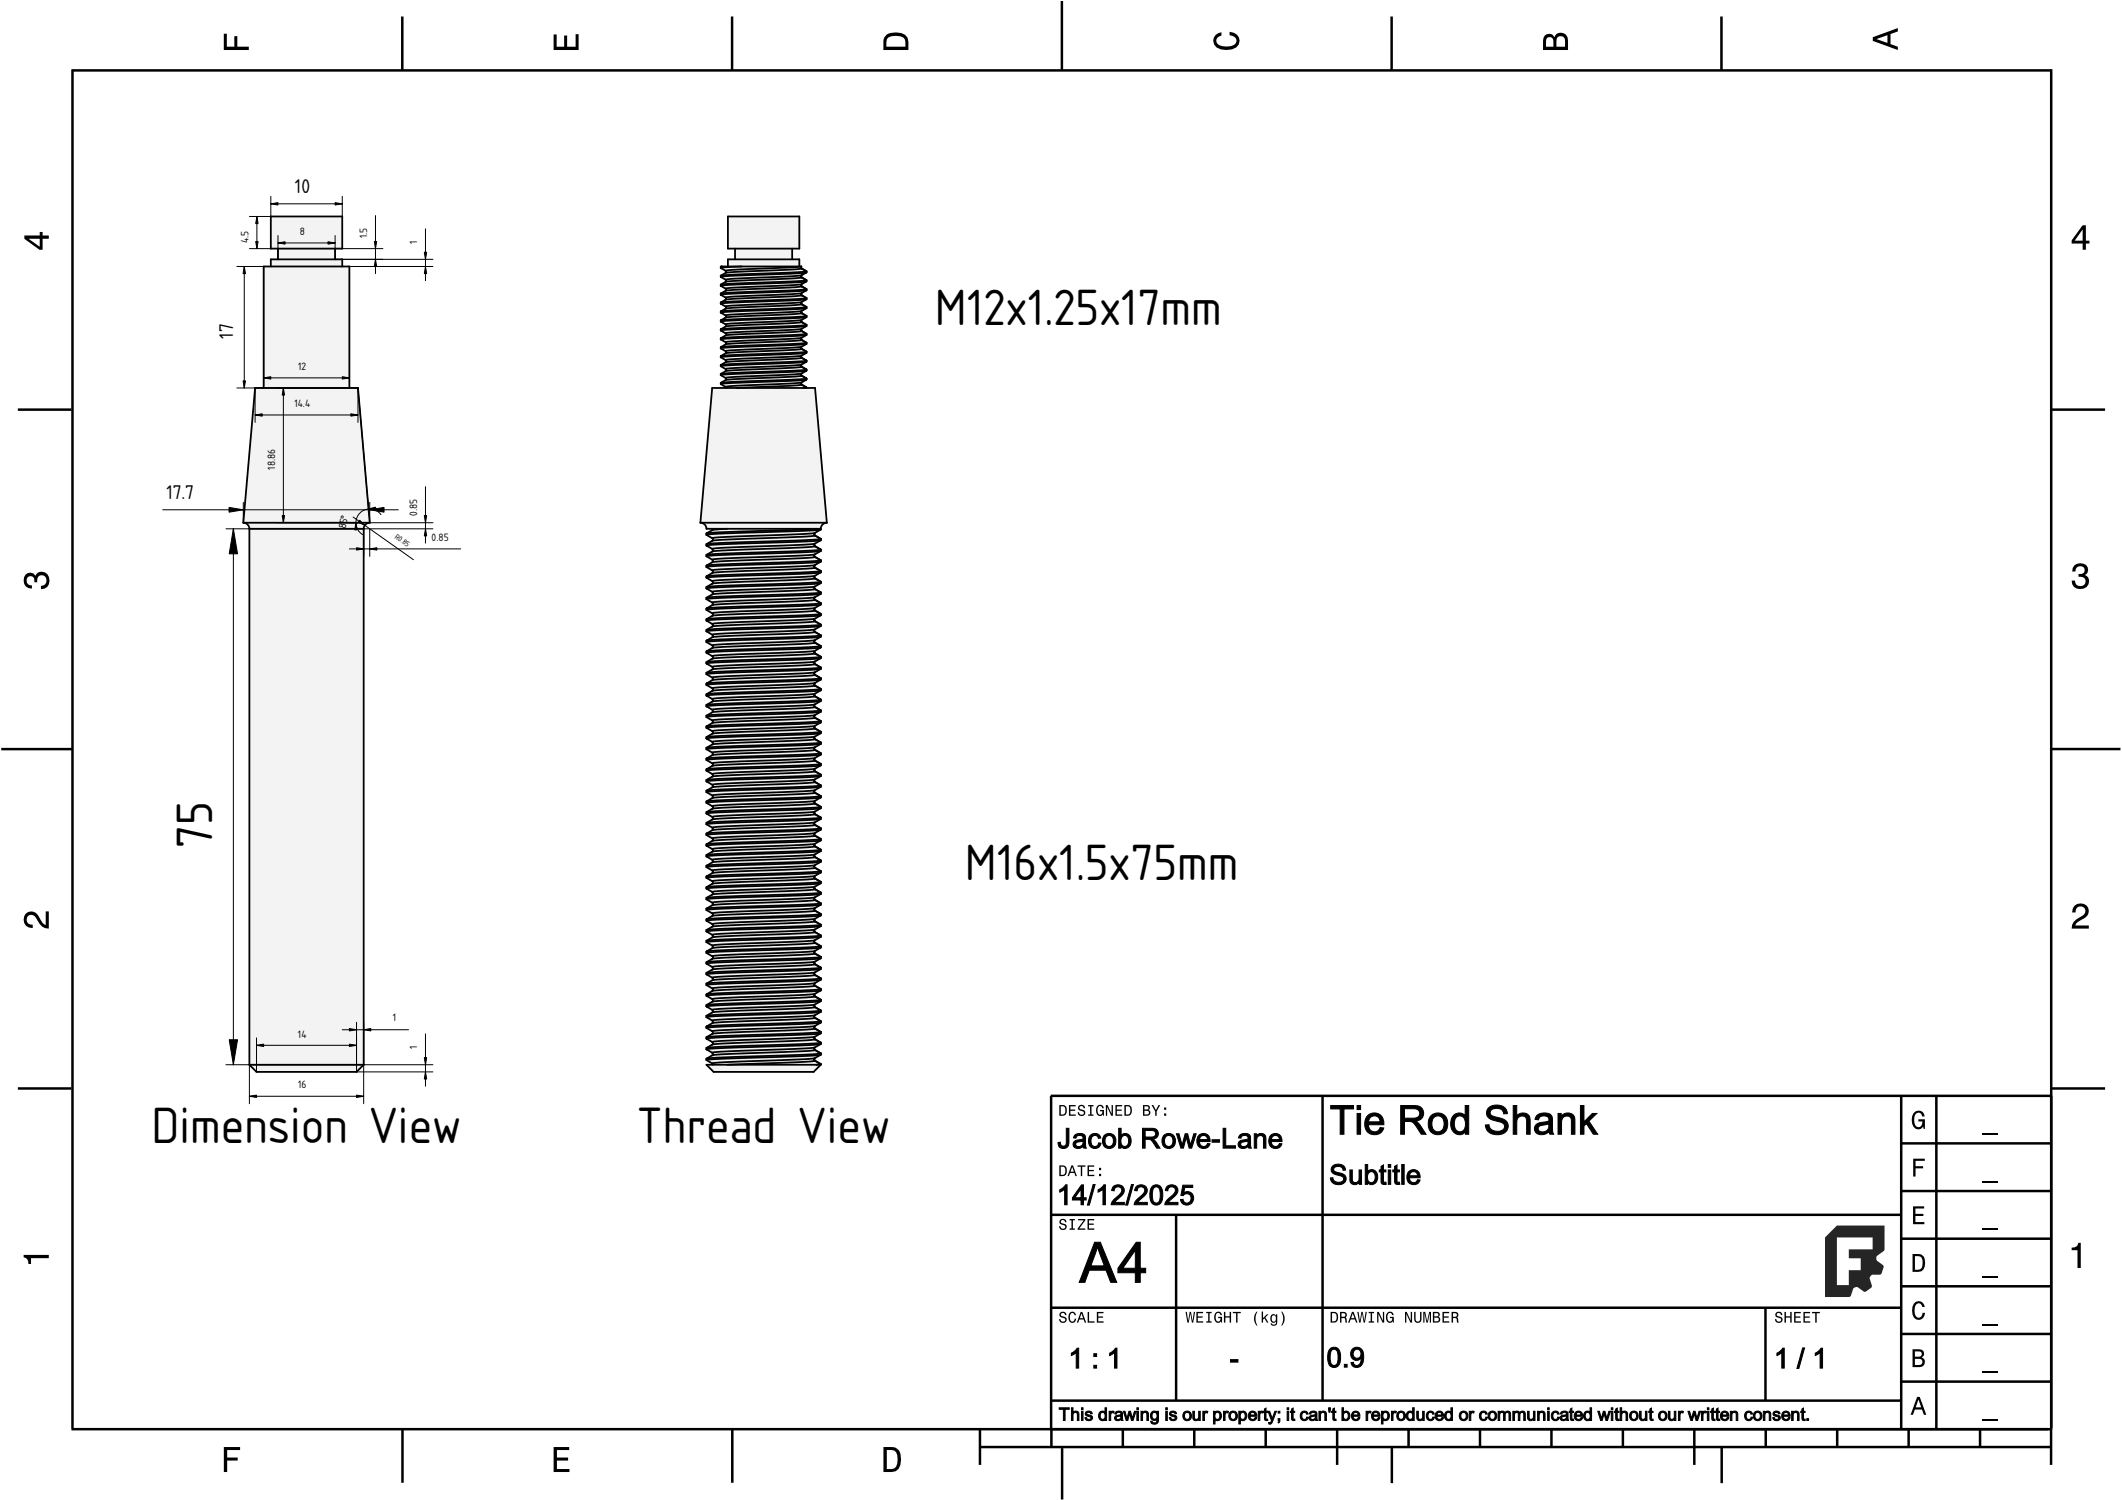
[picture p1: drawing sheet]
<svg xmlns="http://www.w3.org/2000/svg" width="297mm" height="210mm" viewBox="0 0 297 210" stroke-linecap="round" stroke-linejoin="round" font-family="sans-serif">
<defs><g id="words">
<g font-size="6.7">
<text x="130.9" y="45.4">M12x1.25x17mm</text>
<text x="29.7" y="118.7" transform="rotate(-90 29.7 118.7)">75</text>
<text x="135.1" y="123.2">M16x1.5x75mm</text>
<text x="21.2" y="159.9">Dimension View</text>
<text x="89.1" y="159.9">Thread View</text>
</g>
<g font-size="2.6">
<text x="41.3" y="27">10</text>
<text x="32.6" y="47.4" transform="rotate(-90 32.6 47.4)">17</text>
<text x="23.3" y="69.8">17.7</text>
</g>
<g font-size="1.4">
<text x="34.8" y="34" transform="rotate(-90 34.8 34)">4.5</text>
<text x="42" y="32.8">8</text>
<text x="51.4" y="33.4" transform="rotate(-90 51.4 33.4)">1.5</text>
<text x="58.4" y="34.2" transform="rotate(-90 58.4 34.2)">1</text>
<text x="41.7" y="51.7">12</text>
<text x="41.2" y="56.9">14.4</text>
<text x="38.5" y="65.8" transform="rotate(-90 38.5 65.8)">18.86</text>
<text x="48.4" y="74.1" transform="rotate(-79 48.4 74.1)">85°</text>
<text x="58.4" y="72.2" transform="rotate(-90 58.4 72.2)">0.85</text>
<text x="60.4" y="75.7">0.85</text>
<text x="55" y="142.9">1</text>
<text x="41.7" y="145.2">14</text>
<text x="58.4" y="146.9" transform="rotate(-90 58.4 146.9)">1</text>
<text x="41.7" y="152.2">16</text>
</g>
<text font-size="1" x="55.2" y="75.2" transform="rotate(35 55.2 75.2)">R0.85</text>
</g></defs>
<g fill="none" stroke="#000" stroke-width=".35">
<path d="M10.1 9.9h277.1M10.1 9.7v190.1M56.3 2.3v7.6M102.5 2.3v7.6M148.6 .1v9.8M194.8 2.3v7.6M241 2.3v7.6M287.1 9.7v190.3M2.5 57.3h7.5M287.2 57.3h7.5M.2 104.8h10M287.2 104.8h9.6"/>
<path d="M2.5 152.3h7.5M147.1 153.3h140.1M147.1 153.3v46.7M185.1 153.2v42.8M266.1 160h21.1M266.1 153.3v46.7M271.1 153.3v46.7M287.2 152.3h7.5M147.1 170h119.1M164.6 170v26M266.1 180h21.1M266.1 173.3h21.1"/>
<path d="M266.1 166.7h21.1M10 200h277.2M56.3 200v7.5M102.5 200v7.5M137.2 200v5M147.1 196h119.1M147.1 183h119.1M147.2 200v2.5M157.2 200v2.5M167.2 200v2.5M177.2 200v2.5M187.2 200v5"/>
<path d="M197.2 200v2.5M207.2 200v2.5M217.2 200v2.5M227.2 200v2.5M237.2 200v5M247.1 183v13M247.2 200v2.5M257.2 200v2.5M266.1 193.3h21.1M266.1 186.7h21.1M267.2 200v2.5M277.2 200v2.5"/>
<path d="M287.1 200v5M137.1 202.5h150.1M148.7 202.6v7.2M194.8 202.4v5.1M241 202.4v5.1"/>
</g>
<g fill="#000">
<path d="M31.3 4.7h.5v1.8h1v-1.4h.4v1.4h1.6v.5h-3.5z" fill-rule="evenodd"/>
<path d="M77.5 4.8h.4v1.7h1.1v-1.5h.4v1.5h1.2v-1.7h.4v2.2h-3.5z" fill-rule="evenodd"/>
<path d="M124.1 4.9a2.19 2.19 0 0 0-.4 2.1h3.5v-1.2a1.42 1.42 0 0 0-1.8-1.3l-.8 .1zM124.4 5.2a2.56 2.56 0 0 1 2 0l.3 .3v1h-2.6v-1z" fill-rule="evenodd"/>
<path d="M170.1 4.9l.4-.2 .5-.2v.5a.7 .7 0 0 0-.7 .5 .7 .7 0 0 0 .3 .8 2.28 2.28 0 0 0 2.4-.3 .68 .68 0 0 0-.5-1l-.4-.1v-.5a1.24 1.24 0 0 1 1.4 1.1 1.24 1.24 0 0 1-1 1.4 2.22 2.22 0 0 1-2.5-.7l-.2-.5 .1-.4z" fill-rule="evenodd"/>
<path d="M216.2 5l-.2 .8v1.2h3.5v-1.3a.98 .98 0 0 0-.7-1.1 .98 .98 0 0 0-1.2 .6 .84 .84 0 0 0-1.4-.2zM216.5 5.3a.54 .54 0 0 1 .7-.1 .54 .54 0 0 1 .2 .6v.7h-1v-.7zM218 5.2a.62 .62 0 0 1 .7-.1 .62 .62 0 0 1 .4 .6v.8h-1.2v-.7z" fill-rule="evenodd"/>
<path d="M262.2 5.2v.5l3.5 1.3v-.5l-1.1-.3v-1.4l1.1-.4v-.5zM262.7 5.5l1.5-.6v1.1z" fill-rule="evenodd"/>
<path d="M3.4 33v.4l2.1 1.5h.5v-1.5h.8v-.4h-.8v-.5h-.4v.5zM4 33.4h1.6v1.1z" fill-rule="evenodd"/>
<path d="M291.5 31.5l-1.5 2.1v.5h1.5v.8h.5v-.8h.5v-.4h-.5v-2.2zM291.5 32.1v1.6h-1.1z" fill-rule="evenodd"/>
<path d="M3.6 80.4a.86 .86 0 0 1 1.4 .2 1.06 1.06 0 0 1 1.2-.5 1.06 1.06 0 0 1 .7 1.2 1.1 1.1 0 0 1-1.2 1.1v-.4a.73 .73 0 0 0 .8-.9 .73 .73 0 0 0-1.1-.4l-.2 .2v.6h-.4a.6 .6 0 0 0-.6-.9 .6 .6 0 0 0-.4 .9l.3 .4h.4v.5a1.15 1.15 0 0 1-1.2-.7 1.15 1.15 0 0 1 .3-1.3z" fill-rule="evenodd"/>
<path d="M290.4 79.1a1.13 1.13 0 0 1 1.1-.3 1.13 1.13 0 0 1 .8 1l-.1 .4-.3 .3a1.06 1.06 0 0 1 .5 1.3 1.06 1.06 0 0 1-1.2 .6 1.1 1.1 0 0 1-1.2-1.2h.5a.73 .73 0 0 0 .9 .8 .73 .73 0 0 0 .4-1.1l-.3-.1-.5-.1v-.4a.6 .6 0 0 0 .8-.5 .6 .6 0 0 0-.9-.5l-.3 .4-.1 .3h-.4v-.5z" fill-rule="evenodd"/>
<path d="M3.6 127.9a1.22 1.22 0 0 1 2 .7l.4 .6 .4 .2v-1.9h.4v2.4a1.8 1.8 0 0 1-1.7-1.4 .71 .71 0 0 0-.9-.5 .71 .71 0 0 0-.5 .9 .71 .71 0 0 0 .9 .5v.5a1.18 1.18 0 0 1-1.2-.7 1.18 1.18 0 0 1 .2-1.3z" fill-rule="evenodd"/>
<path d="M290.4 126.7a1.14 1.14 0 0 1 1.5-.1 1.14 1.14 0 0 1 .3 1.5l-.6 .5a1.71 1.71 0 0 0-1.1 .9h1.9v.4h-2.4a1.8 1.8 0 0 1 1.4-1.7 .71 .71 0 0 0 .5-.9 .71 .71 0 0 0-.9-.5 .71 .71 0 0 0-.5 .9h-.4l.1-.6z" fill-rule="evenodd"/>
<path d="M148.3 154.6v1.5h.5a.82 .82 0 0 0 .4-1.3 .94 .94 0 0 0-.9-.2zM148.5 154.8a.59 .59 0 0 1 .7 .5 .59 .59 0 0 1-.4 .7h-.3zM149.6 154.6v1.5h1v-.1h-.8v-.6h.7v-.1h-.7v-.5h.8v-.2zM151 154.7a.47 .47 0 0 0 0 .6 .47 .47 0 0 0 .5 .2 .28 .28 0 0 1 .2 .4 .28 .28 0 0 1-.4 .1l-.3-.4h-.1a.52 .52 0 0 0 .6 .6 .52 .52 0 0 0 .3-.8l-.5-.2a.27 .27 0 0 1-.1-.4 .27 .27 0 0 1 .5 .2v.1h.2a.51 .51 0 0 0-.3-.5 .51 .51 0 0 0-.6 .1zM152.3 154.6v.2h.3v1.2h-.3v.1h.8v-.1h-.3v-1.2h.3v-.2zM153.6 154.8a.86 .86 0 0 0 .4 1.4l.4-.3v.2h.1v-.8h-.5v.2h.3a.36 .36 0 0 1-.5 .5 .76 .76 0 0 1 .2-1.2h.2l.1 .3h.2a.51 .51 0 0 0-.4-.5 .51 .51 0 0 0-.5 .2zM154.8 154.6v1.5h.2v-1.2l.6 1.2h.2v-1.5h-.2v1.3l-.6-1.3zM156.1 154.6v1.5h1v-.1h-.8v-.6h.7v-.1h-.7v-.5h.8v-.2zM157.4 154.6v1.5h.5a.82 .82 0 0 0 .4-1.3 .94 .94 0 0 0-.9-.2zM157.6 154.8a.59 .59 0 0 1 .7 .5 .59 .59 0 0 1-.4 .7h-.3zM160 154.6v1.5h.6a.42 .42 0 0 0 .4-.3 .42 .42 0 0 0-.2-.5 .37 .37 0 0 0 .1-.4 .37 .37 0 0 0-.4-.3zM160.2 154.8h.3a.23 .23 0 0 1 .3 .2 .23 .23 0 0 1-.3 .3h-.3zM160.2 155.4h.3a.26 .26 0 0 1 .3 .3 .26 .26 0 0 1-.3 .3h-.3zM161.2 154.6l.5 .9v.6h.2v-.6l.5-.9h-.2l-.4 .7-.4-.7zM162.9 155.8v.3h.3v-.3zM162.9 155v.3h.3v-.3z" fill-rule="evenodd"/>
<path d="M267.9 155.8a.85 .85 0 0 1 .9-.4 .85 .85 0 0 1 .6 .8h-.3a.51 .51 0 0 0-.4-.5 .51 .51 0 0 0-.6 .3 1.6 1.6 0 0 0 .2 1.7 .61 .61 0 0 0 .8-.8h-.6v-.3h1v1.4h-.2l-.1-.4a.83 .83 0 0 1-.9 .4 .83 .83 0 0 1-.6-.7v-1.1z" fill-rule="evenodd"/>
<path d="M3.3 175.6h3.5v.5h-2.5v.8h-.3a.77 .77 0 0 0-.7-1z" fill-rule="evenodd"/>
<path d="M148.4 170.7a.47 .47 0 0 0 0 .5 .47 .47 0 0 0 .5 .2 .28 .28 0 0 1 .2 .4 .28 .28 0 0 1-.4 .1l-.3-.3h-.2a.52 .52 0 0 0 .7 .5 .52 .52 0 0 0 .3-.7l-.5-.2a.27 .27 0 0 1-.1-.5 .27 .27 0 0 1 .5 .2v.1h.2a.51 .51 0 0 0-.3-.4 .51 .51 0 0 0-.6 .1zM149.7 170.6v.2h.3v1.1h-.3v.2h.8v-.2h-.3v-1.1h.3v-.2zM150.9 170.6v.2h.8l-.9 1.1v.2h1.1v-.2h-.8l.8-1.1v-.2zM152.2 170.6v1.5h1v-.2h-.8v-.5h.7v-.2h-.7v-.4h.8v-.2z" fill-rule="evenodd"/>
<path d="M148.3 163.1v1.5h.5a.82 .82 0 0 0 .4-1.3 .94 .94 0 0 0-.9-.2zM148.5 163.3a.59 .59 0 0 1 .7 .4 .59 .59 0 0 1-.4 .7h-.3zM150 163.1l-.6 1.5h.2l.2-.5h.6l.1 .5h.2l-.5-1.5zM150.1 163.3l.2 .7h-.4zM150.8 163.1v.2h.5v1.3h.2v-1.3h.4v-.2zM152.2 163.1v1.5h1v-.2h-.8v-.5h.7v-.2h-.7v-.4h.8v-.2zM153.8 164.3v.3h.3v-.3zM153.8 163.4v.3h.3v-.3z" fill-rule="evenodd"/>
<path d="M267.8 168.8h1.5v.3h-1.2v.8h1.1v.3h-1.1v.8h1.3v.3h-1.6z" fill-rule="evenodd"/>
<path d="M267.8 162.1h1.6v.3h-1.3v.8h1.1v.3h-1.1v1.1h-.3z" fill-rule="evenodd"/>
<path d="M267.7 175.5v2.5h.8a1.02 1.02 0 0 0 1-1.3 .99 .99 0 0 0-1-1.2zM268.1 175.8h.7a1.35 1.35 0 0 1 0 1.8l-.7 .1z" fill-rule="evenodd"/>
<path d="M290 174.6a.77 .77 0 0 0 .9-.7h.4v3.5h-.5v-2.5h-.8z" fill-rule="evenodd"/>
<path d="M148.4 183.7a.47 .47 0 0 0 0 .5 .47 .47 0 0 0 .5 .2 .28 .28 0 0 1 .2 .4 .28 .28 0 0 1-.4 .1l-.3-.3h-.2a.52 .52 0 0 0 .7 .5 .52 .52 0 0 0 .3-.7l-.5-.2a.27 .27 0 0 1-.1-.5 .27 .27 0 0 1 .5 .2v.1h.2a.51 .51 0 0 0-.3-.4 .51 .51 0 0 0-.6 .1zM149.7 183.8a.87 .87 0 0 0 .4 1.3 .57 .57 0 0 0 .5-.6h-.2a.35 .35 0 0 1-.4 .4 .78 .78 0 0 1 .1-1.2l.2 .1 .1 .2h.2a.51 .51 0 0 0-.3-.4 .51 .51 0 0 0-.6 .2zM151.3 183.6l-.6 1.5h.2l.2-.5h.6l.1 .5h.2l-.5-1.5zM151.4 183.8l.2 .7h-.4zM152.2 183.6v1.5h1v-.2h-.8v-1.3zM153.5 183.6v1.5h1v-.2h-.8v-.5h.7v-.2h-.7v-.4h.8v-.2z" fill-rule="evenodd"/>
<path d="M166 183.6l.2 1.5h.2l.2-1.3 .2 1.3h.2l.3-1.5h-.2l-.2 1.3-.2-1.3h-.2l-.2 1.3-.2-1.3zM167.5 183.6v1.5h.9v-.2h-.7v-.5h.6v-.2h-.6v-.4h.7v-.2zM168.9 183.6v.2h.2v1.1h-.2v.2h.7v-.2h-.3v-1.1h.3v-.2zM170.1 183.8a.86 .86 0 0 0 .4 1.3l.4-.2 .1 .2h.1v-.8h-.6v.2h.4a.36 .36 0 0 1-.5 .4 .76 .76 0 0 1 .1-1.2l.2 .1 .1 .2h.2a.51 .51 0 0 0-.3-.4 .51 .51 0 0 0-.6 .2zM171.3 183.6v1.5h.2v-.7h.6v.7h.2v-1.5h-.2v.6h-.6v-.6zM172.6 183.6v.2h.4v1.3h.2v-1.3h.5v-.2zM175.9 183.5a1.53 1.53 0 0 0 0 2h.1a1.84 1.84 0 0 1 0-2zM176.6 183.5v1.6h.2v-.4l.2-.2 .3 .6h.3l-.5-.8 .5-.4h-.3l-.5 .5v-.9zM177.9 184a.64 .64 0 0 0-.1 .7 .64 .64 0 0 0 .6 .4l.2-.2a.31 .31 0 0 1-.1 .4 .31 .31 0 0 1-.5-.1h-.1a.47 .47 0 0 0 .5 .3 .47 .47 0 0 0 .4-.5v-1.1h-.2v.2l-.1-.2a.38 .38 0 0 0-.6 .1zM178.1 184.2a.27 .27 0 0 1 .3-.1 .27 .27 0 0 1 .2 .2v.2a.36 .36 0 0 1-.3 .5 .51 .51 0 0 1-.2-.8zM179.3 183.5a1.85 1.85 0 0 1 0 2 .84 .84 0 0 0 .5-.7v-.5a.83 .83 0 0 0-.5-.8z" fill-rule="evenodd"/>
<path d="M186.3 183.6v1.5h.5a.82 .82 0 0 0 .4-1.3 .94 .94 0 0 0-.9-.2zM186.5 183.8a.59 .59 0 0 1 .6 .4 .59 .59 0 0 1-.4 .7h-.2zM187.6 183.6v1.5h.2v-.7l.4 .1 .2 .6h.2l-.1-.7-.2-.1a.42 .42 0 0 0 .2-.4 .42 .42 0 0 0-.4-.3zM187.8 183.8h.2a.26 .26 0 0 1 .3 .2 .26 .26 0 0 1-.3 .3h-.2zM189.3 183.6l-.6 1.5h.2l.2-.5h.6l.1 .5h.2l-.5-1.5zM189.4 183.8l.2 .7h-.5zM190 183.6l.3 1.5h.1l.3-1.3 .2 1.3h.2l.2-1.5h-.1l-.2 1.3-.2-1.3h-.2l-.2 1.3-.2-1.3zM191.6 183.6v.2h.3v1.1h-.3v.2h.7v-.2h-.2v-1.1h.2v-.2zM192.8 183.6v1.5h.2v-1.2l.5 1.2h.3v-1.5h-.2v1.2l-.6-1.2zM194.2 183.8a.86 .86 0 0 0 .4 1.3l.4-.2v.2h.1v-.8h-.5v.2h.3a.36 .36 0 0 1-.5 .4 .76 .76 0 0 1 .2-1.2l.2 .1 .1 .2h.2a.51 .51 0 0 0-.4-.4 .51 .51 0 0 0-.5 .2zM196.7 183.6v1.5h.2v-1.2l.5 1.2h.3v-1.5h-.2v1.2l-.6-1.2zM198 183.6v.9a.52 .52 0 0 0 .5 .6 .52 .52 0 0 0 .5-.6v-.9h-.2v.9a.33 .33 0 0 1-.3 .4 .33 .33 0 0 1-.3-.4v-.9zM199.2 183.6v1.5h.2v-1.4l.3 1.4h.2l.2-1.4v1.4h.2v-1.5h-.3l-.2 1.3-.3-1.3zM200.6 183.6v1.5h.5a.42 .42 0 0 0 .5-.3 .42 .42 0 0 0-.3-.5 .37 .37 0 0 0 .2-.5 .37 .37 0 0 0-.4-.2zM200.8 183.8h.3a.23 .23 0 0 1 .2 .2 .23 .23 0 0 1-.2 .2h-.3zM200.8 184.4h.3a.26 .26 0 0 1 .3 .2 .26 .26 0 0 1-.3 .3h-.3zM201.9 183.6v1.5h1v-.2h-.8v-.5h.7v-.2h-.7v-.4h.8v-.2zM203.2 183.6v1.5h.2v-.7l.4 .1 .2 .6h.2l-.1-.7-.2-.1a.42 .42 0 0 0 .2-.4 .42 .42 0 0 0-.4-.3zM203.4 183.8h.2a.26 .26 0 0 1 .3 .2 .26 .26 0 0 1-.3 .3h-.2z" fill-rule="evenodd"/>
<path d="M248.6 183.7a.47 .47 0 0 0 0 .5 .47 .47 0 0 0 .5 .2 .28 .28 0 0 1 .2 .4 .28 .28 0 0 1-.4 .1l-.2-.3h-.2a.52 .52 0 0 0 .6 .5 .52 .52 0 0 0 .3-.7l-.5-.2a.27 .27 0 0 1-.1-.5 .27 .27 0 0 1 .5 .2v.1h.2a.51 .51 0 0 0-.3-.4 .51 .51 0 0 0-.6 .1zM249.8 183.6v1.5h.2v-.7h.6v.7h.2v-1.5h-.2v.6h-.6v-.6zM251.1 183.6v1.5h1v-.2h-.8v-.5h.7v-.2h-.7v-.4h.8v-.2zM252.4 183.6v1.5h1v-.2h-.8v-.5h.7v-.2h-.7v-.4h.8v-.2zM253.6 183.6v.2h.5v1.3h.2v-1.3h.5v-.2z" fill-rule="evenodd"/>
<path d="M268.4 195.5l-1 2.5h.4l.2-.8h1l.3 .8h.3l-.9-2.5zM268.5 195.8l.4 1.1h-.7z" fill-rule="evenodd"/>
<path d="M267.7 188.8v2.5h1a.7 .7 0 0 0 .7-.5 .7 .7 0 0 0-.4-.8 .61 .61 0 0 0 .3-.8 .61 .61 0 0 0-.7-.4zM268 189.1h.6a.38 .38 0 0 1 .4 .4 .38 .38 0 0 1-.5 .3h-.5zM268 190.2h.6a.44 .44 0 0 1 .5 .4 .44 .44 0 0 1-.5 .4h-.6z" fill-rule="evenodd"/>
<path d="M267.9 182.4a.85 .85 0 0 1 .9-.3 .85 .85 0 0 1 .6 .8h-.3a.5 .5 0 0 0-.4-.5 .5 .5 0 0 0-.5 .2 1.63 1.63 0 0 0 .1 1.7 .56 .56 0 0 0 .6 0 .56 .56 0 0 0 .2-.6h.4a.89 .89 0 0 1-.8 1 .89 .89 0 0 1-1-.7v-1.2z" fill-rule="evenodd"/>
<path d="M31.3 202.5h2.3v.4h-1.8v1.1h1.5v.4h-1.5v1.6h-.5z" fill-rule="evenodd"/>
<path d="M77.5 202.5h2.2v.4h-1.7v1.1h1.5v.4h-1.5v1.2h1.7v.4h-2.2z" fill-rule="evenodd"/>
<path d="M123.7 202.5v3.5h1.1a1.42 1.42 0 0 0 1.3-1.8 1.38 1.38 0 0 0-1.3-1.7zM124.1 202.9l1.1 .1a1.82 1.82 0 0 1 .2 2.2l-.2 .3-1.1 .1z" fill-rule="evenodd"/>
</g>
<path d="M277.5 158.7h2.1M277.5 178.7h2.1M277.5 172h2.1M277.5 165.4h2.1M277.5 198.7h2.1M277.5 192h2.1M277.5 185.4h2.1" fill="none" stroke="#000" stroke-width=".25"/>
<g fill="#000" stroke="#000" stroke-width=".14">
<path d="M153.2 173.8h.8l2.3 5.6h-.8l-.7-1.7h-2.3l-.6 1.7h-.8zM153.6 174.4l-.9 2.7h1.9zM159.1 173.8h.5v3.7h.8v.6h-.8v1.3h-.7v-1.3h-2.4v-.6zM158.9 174.9l-1.7 2.6h1.7z"/>
<path d="M148.3 197h1.4v.2h-.6v1.6h-.2v-1.6h-.6zM150 197h.2v.6a.46 .46 0 0 1 .5-.1 .46 .46 0 0 1 .3 .5v.8h-.2v-.8a.31 .31 0 0 0-.4-.3 .31 .31 0 0 0-.2 .4v.7h-.2zM151.4 197h.2v.3h-.2zM151.4 197.5h.2v1.3h-.2zM152 197.6a.56 .56 0 0 1 .9 .2h-.2a.25 .25 0 0 0-.3-.2 .25 .25 0 0 0-.2 .3 .59 .59 0 0 1 .7 .6 .57 .57 0 0 1-.5 .3 .57 .57 0 0 1-.5-.4h.2a.29 .29 0 0 0 .3 .3 .29 .29 0 0 0 .3-.4 .69 .69 0 0 1-.8-.5zM153.9 197.6l.4-.1 .4 .1v-.6h.2v1.8h-.2v-.2a.56 .56 0 0 1-.7 .1 .56 .56 0 0 1-.2-.8zM154.1 197.8l-.1 .1a.44 .44 0 0 0 0 .5 .44 .44 0 0 0 .5 .2 .5 .5 0 0 0 .2-.6 .5 .5 0 0 0-.5-.3zM155.3 197.5h.2v.2l.1-.2h.2h.2l-.1 .2a.29 .29 0 0 0-.4 .1 .29 .29 0 0 0 0 .3v.7h-.2zM156.1 197.6a.58 .58 0 0 1 .8-.1 .58 .58 0 0 1 .2 .7l.1 .6h-.2l-.1-.2a.46 .46 0 0 1-.6 .2 .46 .46 0 0 1-.2-.6l.8-.2a.32 .32 0 0 0-.3-.4 .32 .32 0 0 0-.3 .3h-.2zM156.3 198.3a.23 .23 0 0 0 0 .3 .23 .23 0 0 0 .3 0l.3-.2v-.3zM157.3 197.5h.2l.3 1 .2-1h.3l.2 1 .3-1h.2l-.4 1.3h-.2l-.3-1-.2 1h-.3zM159.1 197h.3v.3h-.3zM159.1 197.5h.3v1.3h-.3zM159.7 197.5h.2v.2a.46 .46 0 0 1 .6-.2 .46 .46 0 0 1 .3 .5v.8h-.3v-.8a.3 .3 0 0 0-.2-.4 .3 .3 0 0 0-.3 .3l-.1 .9h-.2zM161.2 197.6l.2-.1h.3l.3 .1v-.1h.2v1.1a.56 .56 0 0 1-.4 .7 .56 .56 0 0 1-.7-.4h.2a.36 .36 0 0 0 .5 .2 .36 .36 0 0 0 .1-.5 .59 .59 0 0 1-.7 0 .59 .59 0 0 1-.1-.8zM161.4 197.8l-.1 .1a.43 .43 0 0 0 0 .5 .43 .43 0 0 0 .4 .2 .48 .48 0 0 0 .3-.6 .48 .48 0 0 0-.5-.3zM163.2 197h.2v.3h-.2zM163.2 197.5h.2v1.3h-.2zM163.8 197.6a.56 .56 0 0 1 .9 .2h-.2a.25 .25 0 0 0-.3-.2 .25 .25 0 0 0-.2 .3 .59 .59 0 0 1 .7 .6 .57 .57 0 0 1-.5 .3 .57 .57 0 0 1-.5-.4h.2a.29 .29 0 0 0 .3 .3 .29 .29 0 0 0 .3-.4 .69 .69 0 0 1-.8-.5zM165.8 197.6a.64 .64 0 0 1 .8 .1 .64 .64 0 0 1 0 .9 .64 .64 0 0 1-.9 0l-.1-.5zM165.9 197.8a.49 .49 0 0 0-.1 .5 .49 .49 0 0 0 .5 .3 .47 .47 0 0 0 .3-.6 .47 .47 0 0 0-.7-.2zM167 197.5h.2v.7a.32 .32 0 0 0 .3 .4 .32 .32 0 0 0 .3-.4v-.7h.2v1.3h-.2v-.2a.46 .46 0 0 1-.5 .2 .46 .46 0 0 1-.3-.5zM168.4 197.5h.2v.2l.1-.2h.3h.1l-.1 .2a.29 .29 0 0 0-.3 .1 .29 .29 0 0 0-.1 .3v.7h-.2zM169.9 197.5h.2v.2a.56 .56 0 0 1 .7-.1 .56 .56 0 0 1 .2 .7 .51 .51 0 0 1-.4 .5 .51 .51 0 0 1-.5-.2v.7h-.2zM170.2 197.8l-.1 .1a.43 .43 0 0 0 0 .5 .43 .43 0 0 0 .4 .2 .49 .49 0 0 0 .3-.6 .49 .49 0 0 0-.5-.3zM171.3 197.5h.2v.2l.1-.2h.2h.2l-.1 .2a.29 .29 0 0 0-.4 .1 .29 .29 0 0 0 0 .3v.7h-.2zM172.2 197.6a.64 .64 0 0 1 .9 .1 .64 .64 0 0 1-.1 .9 .64 .64 0 0 1-.8 0l-.2-.5zM172.3 197.8a.49 .49 0 0 0 0 .5 .49 .49 0 0 0 .5 .3 .47 .47 0 0 0 .2-.6 .47 .47 0 0 0-.7-.2zM173.4 197.5h.2v.2a.56 .56 0 0 1 .8-.1 .56 .56 0 0 1 .1 .7 .51 .51 0 0 1-.3 .5 .51 .51 0 0 1-.6-.2v.7h-.2zM173.7 197.8l-.1 .1a.43 .43 0 0 0 0 .5 .43 .43 0 0 0 .5 .2 .49 .49 0 0 0 .2-.6 .49 .49 0 0 0-.5-.3zM174.9 197.6a.6 .6 0 0 1 .7-.1 .6 .6 0 0 1 .3 .7h-.9a.37 .37 0 0 0 .2 .4 .37 .37 0 0 0 .5-.2h.2a.64 .64 0 0 1-.9 .3 .64 .64 0 0 1-.2-.9zM175.1 197.7l-.1 .3h.7a.35 .35 0 0 0-.2-.3 .35 .35 0 0 0-.4 0zM176.1 197.5h.2v.2l.2-.2h.2h.1v.2a.29 .29 0 0 0-.4 .1 .29 .29 0 0 0-.1 .3v.7h-.2zM177 197.2l.2-.2v.5h.2v.2h-.2v.7l.1 .2h.1l.1 .2a.32 .32 0 0 1-.4-.1 .32 .32 0 0 1-.1-.3v-.7h-.2v-.2h.2zM177.5 197.5h.2l.4 1 .4-1h.2l-.5 1.3a.45 .45 0 0 1-.6 .5v-.2a.29 .29 0 0 0 .4-.3zM178.9 197.5h.3v.2h-.3zM178.9 198.5h.3l-.1 .4-.1 .2-.1-.1 .1-.2h-.1zM180.2 197h.2v.3h-.2zM180.2 197.5h.2v1.3h-.2zM180.8 197.2l.2-.2v.5h.2v.2h-.2v.7l.1 .2h.1l.1 .2a.32 .32 0 0 1-.4-.1 .32 .32 0 0 1-.1-.3v-.7h-.2v-.2h.2zM182.2 197.6l.2-.1a.52 .52 0 0 1 .7 .4h-.2l-.2-.2a.47 .47 0 0 0-.5 .4 .47 .47 0 0 0 .5 .5l.2-.3h.2a.59 .59 0 0 1-.7 .5 .59 .59 0 0 1-.4-.9zM183.4 197.6a.58 .58 0 0 1 .7-.1 .58 .58 0 0 1 .3 .7v.6h-.2l-.1-.2a.46 .46 0 0 1-.6 .2 .46 .46 0 0 1-.2-.6l.8-.2a.32 .32 0 0 0-.3-.4 .32 .32 0 0 0-.3 .3h-.2zM183.5 198.3a.23 .23 0 0 0 0 .3 .23 .23 0 0 0 .3 0l.3-.2v-.3zM184.6 197.5h.2v.2a.46 .46 0 0 1 .6-.2 .46 .46 0 0 1 .3 .5v.8h-.2v-.8a.3 .3 0 0 0-.3-.4 .3 .3 0 0 0-.3 .3l-.1 .9h-.2zM186 197h.2v.6h-.2zM186.6 197.2l.2-.2v.5h.2v.2h-.2v.7v.2h.2v.2a.32 .32 0 0 1-.3-.1 .32 .32 0 0 1-.1-.3v-.7h-.2v-.2h.2zM187.8 197h.3v.6a.6 .6 0 0 1 .8 .1 .6 .6 0 0 1 0 .8l-.2 .2a.46 .46 0 0 1-.7-.1v.2h-.2zM188.2 197.8l-.1 .1a.41 .41 0 0 0 0 .5 .41 .41 0 0 0 .5 .1l.1-.2a.43 .43 0 0 0 0-.4 .43 .43 0 0 0-.4-.2zM189.3 197.6a.6 .6 0 0 1 .8-.1 .6 .6 0 0 1 .3 .7h-1a.37 .37 0 0 0 .3 .4 .37 .37 0 0 0 .4-.2h.3a.64 .64 0 0 1-.9 .3 .64 .64 0 0 1-.2-.9zM189.5 197.7l-.1 .3h.7a.35 .35 0 0 0-.2-.3 .35 .35 0 0 0-.4 0zM191.2 197.5h.2v.2l.2-.2h.2h.1v.2a.29 .29 0 0 0-.4 .1 .29 .29 0 0 0-.1 .3v.7h-.2zM192.2 197.6a.6 .6 0 0 1 .7-.1 .6 .6 0 0 1 .3 .7h-1a.37 .37 0 0 0 .3 .4 .37 .37 0 0 0 .4-.2h.3a.64 .64 0 0 1-.9 .3 .64 .64 0 0 1-.2-.9zM192.3 197.7l-.1 .3h.7a.35 .35 0 0 0-.2-.3 .35 .35 0 0 0-.4 0zM193.4 197.5h.2v.2a.56 .56 0 0 1 .7-.1 .56 .56 0 0 1 .2 .7 .51 .51 0 0 1-.4 .5 .51 .51 0 0 1-.5-.2v.7h-.2zM193.7 197.8l-.1 .1a.43 .43 0 0 0 0 .5 .43 .43 0 0 0 .5 .2 .49 .49 0 0 0 .2-.6 .49 .49 0 0 0-.5-.3zM194.8 197.5h.2v.2l.1-.2h.3h.1l-.1 .2a.29 .29 0 0 0-.3 .1 .29 .29 0 0 0-.1 .3v.7h-.2zM195.7 197.6a.64 .64 0 0 1 .9 .1 .64 .64 0 0 1-.1 .9 .64 .64 0 0 1-.8 0l-.2-.5zM195.9 197.8a.49 .49 0 0 0-.1 .5 .49 .49 0 0 0 .5 .3 .47 .47 0 0 0 .2-.6 .47 .47 0 0 0-.6-.2zM197 197.6l.4-.1 .3 .1v-.6h.3v1.8h-.2v-.2a.56 .56 0 0 1-.8 .1 .56 .56 0 0 1-.1-.8zM197.2 197.8l-.1 .1a.44 .44 0 0 0 0 .5 .44 .44 0 0 0 .4 .2 .5 .5 0 0 0 .3-.6 .5 .5 0 0 0-.5-.3zM198.3 197.5h.2v.7a.32 .32 0 0 0 .4 .4 .32 .32 0 0 0 .2-.4v-.7h.3v1.3h-.2v-.2a.46 .46 0 0 1-.6 .2 .46 .46 0 0 1-.3-.5zM199.8 197.6l.3-.1a.52 .52 0 0 1 .7 .4h-.3l-.1-.2a.47 .47 0 0 0-.5 .4 .47 .47 0 0 0 .5 .5l.2-.3h.2a.59 .59 0 0 1-.8 .5 .59 .59 0 0 1-.3-.9zM201.1 197.6a.6 .6 0 0 1 .7-.1 .6 .6 0 0 1 .3 .7h-1a.37 .37 0 0 0 .3 .4 .37 .37 0 0 0 .4-.2h.3a.64 .64 0 0 1-.9 .3 .64 .64 0 0 1-.2-.9zM201.2 197.7l-.1 .3h.7a.35 .35 0 0 0-.2-.3 .35 .35 0 0 0-.4 0zM202.4 197.6l.3-.1 .4 .1v-.6h.2v1.8h-.2v-.2a.56 .56 0 0 1-.7 .1 .56 .56 0 0 1-.2-.8zM202.5 197.8v.1a.44 .44 0 0 0 0 .5 .44 .44 0 0 0 .4 .2 .5 .5 0 0 0 .2-.6 .5 .5 0 0 0-.5-.3zM204.5 197.6a.64 .64 0 0 1 .8 .1 .64 .64 0 0 1 0 .9 .64 .64 0 0 1-.9 0l-.1-.5zM204.6 197.8a.49 .49 0 0 0-.1 .5 .49 .49 0 0 0 .5 .3 .47 .47 0 0 0 .2-.6 .47 .47 0 0 0-.6-.2zM205.7 197.5h.2v.2l.1-.2h.3h.1l-.1 .2a.29 .29 0 0 0-.4 .1 .29 .29 0 0 0 0 .3v.7h-.2zM207.2 197.6l.3-.1a.52 .52 0 0 1 .7 .4h-.2l-.2-.2a.47 .47 0 0 0-.5 .4 .47 .47 0 0 0 .5 .5l.2-.3h.2a.59 .59 0 0 1-.8 .5 .59 .59 0 0 1-.3-.9zM208.5 197.6a.64 .64 0 0 1 .9 .1 .64 .64 0 0 1-.1 .9 .64 .64 0 0 1-.8 0l-.2-.5zM208.6 197.8a.49 .49 0 0 0 0 .5 .49 .49 0 0 0 .5 .3 .47 .47 0 0 0 .2-.6 .47 .47 0 0 0-.7-.2zM209.7 197.5h.2v.2a.43 .43 0 0 1 .8 0 .42 .42 0 0 1 .4-.2 .42 .42 0 0 1 .3 .4v.9h-.2v-.8a.27 .27 0 0 0-.2-.4 .27 .27 0 0 0-.3 .3v.9h-.2v-.9a.29 .29 0 0 0-.4-.2 .29 .29 0 0 0-.2 .4v.7h-.2zM211.8 197.5h.2v.2a.43 .43 0 0 1 .7 0 .42 .42 0 0 1 .5-.2 .42 .42 0 0 1 .3 .4v.9h-.2v-.8a.27 .27 0 0 0-.2-.4 .27 .27 0 0 0-.3 .3v.9h-.3v-.9a.29 .29 0 0 0-.3-.2 .29 .29 0 0 0-.2 .4v.7h-.2zM213.8 197.5h.2v.7a.32 .32 0 0 0 .4 .4 .32 .32 0 0 0 .3-.4v-.7h.2v1.3h-.2v-.2a.46 .46 0 0 1-.6 .2 .46 .46 0 0 1-.3-.5zM215.2 197.5h.2v.2a.46 .46 0 0 1 .6-.2 .46 .46 0 0 1 .3 .5v.8h-.2v-.8a.3 .3 0 0 0-.3-.4 .3 .3 0 0 0-.3 .3v.9h-.3zM216.6 197h.3v.3h-.3zM216.6 197.5h.3v1.3h-.3zM217.3 197.6l.3-.1a.52 .52 0 0 1 .6 .4h-.2l-.2-.2a.47 .47 0 0 0-.4 .4 .47 .47 0 0 0 .4 .5l.3-.3h.2a.59 .59 0 0 1-.8 .5 .59 .59 0 0 1-.3-.9zM218.5 197.6a.58 .58 0 0 1 .8-.1 .58 .58 0 0 1 .2 .7l.1 .6h-.3v-.2a.46 .46 0 0 1-.6 .2 .46 .46 0 0 1-.2-.6l.8-.2a.32 .32 0 0 0-.3-.4 .32 .32 0 0 0-.4 .3h-.2zM218.7 198.3a.23 .23 0 0 0 0 .3 .23 .23 0 0 0 .3 0l.2-.2 .1-.3zM219.8 197.2l.2-.2v.5h.2v.2h-.2v.7l.1 .2h.1l.1 .2a.32 .32 0 0 1-.4-.1 .32 .32 0 0 1-.1-.3v-.7h-.1v-.2h.1zM220.5 197.6a.6 .6 0 0 1 .7-.1 .6 .6 0 0 1 .3 .7h-.9a.37 .37 0 0 0 .3 .4 .37 .37 0 0 0 .4-.2h.2a.64 .64 0 0 1-.9 .3 .64 .64 0 0 1-.2-.9zM220.7 197.7l-.1 .3h.7a.35 .35 0 0 0-.2-.3 .35 .35 0 0 0-.4 0zM221.8 197.6l.4-.1 .4 .1v-.6h.2v1.8h-.2v-.2a.56 .56 0 0 1-.7 .1 .56 .56 0 0 1-.2-.8zM222 197.8l-.1 .1a.44 .44 0 0 0 0 .5 .44 .44 0 0 0 .5 .2 .5 .5 0 0 0 .2-.6 .5 .5 0 0 0-.5-.3zM223.7 197.5h.2l.3 1 .2-1h.3l.2 1 .3-1h.2l-.4 1.3h-.2l-.3-1-.2 1h-.2zM225.6 197h.2v.3h-.2zM225.6 197.5h.2v1.3h-.2zM226.2 197.2l.2-.2v.5h.2v.2h-.2v.7v.2h.2v.2a.32 .32 0 0 1-.3-.1 .32 .32 0 0 1-.1-.3v-.7h-.2v-.2h.2zM226.8 197h.2v.6a.46 .46 0 0 1 .5-.1 .46 .46 0 0 1 .3 .5v.8h-.2v-.8a.31 .31 0 0 0-.4-.3 .31 .31 0 0 0-.2 .4v.7h-.2zM228.3 197.6a.64 .64 0 0 1 .9 .1 .64 .64 0 0 1-.1 .9 .64 .64 0 0 1-.8 0l-.2-.5zM228.4 197.8a.49 .49 0 0 0-.1 .5 .49 .49 0 0 0 .6 .3 .47 .47 0 0 0 .2-.6 .47 .47 0 0 0-.7-.2zM229.5 197.5h.2v.7a.32 .32 0 0 0 .3 .4 .32 .32 0 0 0 .3-.4v-.7h.2v1.3h-.1v-.2a.46 .46 0 0 1-.6 .2 .46 .46 0 0 1-.3-.5zM231 197.2l.2-.2v.5h.2v.2h-.2v.7v.2h.2v.2a.32 .32 0 0 1-.3-.1 .32 .32 0 0 1-.1-.3v-.7h-.2v-.2h.2zM232.3 197.6a.64 .64 0 0 1 .9 .1 .64 .64 0 0 1 0 .9 .64 .64 0 0 1-.9 0l-.1-.5zM232.5 197.8a.49 .49 0 0 0-.1 .5 .49 .49 0 0 0 .5 .3 .47 .47 0 0 0 .2-.6 .47 .47 0 0 0-.6-.2zM233.5 197.5h.3v.7a.32 .32 0 0 0 .3 .4 .32 .32 0 0 0 .3-.4v-.7h.2v1.3h-.2v-.2a.46 .46 0 0 1-.6 .2 .46 .46 0 0 1-.3-.5zM235 197.5h.1v.2l.2-.2h.2h.1v.2a.29 .29 0 0 0-.4 .1 .29 .29 0 0 0 0 .3v.7h-.2zM236.3 197.5h.2l.3 1 .3-1h.2l.2 1 .3-1h.2l-.4 1.3h-.2l-.2-1-.3 1h-.2zM238.2 197.5h.2v.2l.1-.2h.3h.1l-.1 .2a.29 .29 0 0 0-.3 .1 .29 .29 0 0 0-.1 .3v.7h-.2zM239 197h.2v.3h-.2zM239 197.5h.2v1.3h-.2zM239.6 197.2l.2-.2v.5h.2v.2h-.2v.7l.1 .2h.1l.1 .2a.32 .32 0 0 1-.4-.1 .32 .32 0 0 1-.1-.3v-.7h-.1v-.2h.1zM240.3 197.2l.2-.2v.5h.2v.2h-.2v.7v.2h.2v.2a.32 .32 0 0 1-.3-.1 .32 .32 0 0 1-.1-.3v-.7h-.2v-.2h.2zM241 197.6a.6 .6 0 0 1 .7-.1 .6 .6 0 0 1 .3 .7h-1a.37 .37 0 0 0 .3 .4 .37 .37 0 0 0 .5-.2h.2a.64 .64 0 0 1-.9 .3 .64 .64 0 0 1-.2-.9zM241.2 197.7l-.1 .3h.7a.35 .35 0 0 0-.2-.3 .35 .35 0 0 0-.4 0zM242.2 197.5h.2v.2a.46 .46 0 0 1 .6-.2 .46 .46 0 0 1 .3 .5v.8h-.3v-.8a.3 .3 0 0 0-.2-.4 .3 .3 0 0 0-.3 .3l-.1 .9h-.2zM244.4 197.6l.2-.1a.52 .52 0 0 1 .7 .4h-.2l-.2-.2a.47 .47 0 0 0-.5 .4 .47 .47 0 0 0 .5 .5l.2-.3h.2a.59 .59 0 0 1-.7 .5 .59 .59 0 0 1-.4-.9zM245.6 197.6a.64 .64 0 0 1 .9 .1 .64 .64 0 0 1 0 .9 .64 .64 0 0 1-.9 0l-.2-.5zM245.8 197.8a.49 .49 0 0 0-.1 .5 .49 .49 0 0 0 .5 .3 .47 .47 0 0 0 .2-.6 .47 .47 0 0 0-.6-.2zM246.8 197.5h.2v.2a.46 .46 0 0 1 .6-.2 .46 .46 0 0 1 .3 .5v.8h-.2v-.8a.3 .3 0 0 0-.3-.4 .3 .3 0 0 0-.3 .3v.9h-.3zM248.3 197.6a.56 .56 0 0 1 .9 .2h-.2a.25 .25 0 0 0-.3-.2 .25 .25 0 0 0-.2 .3 .59 .59 0 0 1 .7 .6 .57 .57 0 0 1-.6 .3 .57 .57 0 0 1-.5-.4h.3a.29 .29 0 0 0 .3 .3 .29 .29 0 0 0 .2-.4 .69 .69 0 0 1-.7-.5zM249.6 197.6a.6 .6 0 0 1 .7-.1 .6 .6 0 0 1 .3 .7h-1a.37 .37 0 0 0 .3 .4 .37 .37 0 0 0 .5-.2h.2a.64 .64 0 0 1-.9 .3 .64 .64 0 0 1-.2-.9zM249.8 197.7l-.2 .3h.8a.35 .35 0 0 0-.3-.3 .35 .35 0 0 0-.3 0zM250.8 197.5h.2v.2a.46 .46 0 0 1 .5-.2 .46 .46 0 0 1 .3 .5v.8h-.2v-.8a.3 .3 0 0 0-.2-.4 .3 .3 0 0 0-.4 .3v.9h-.2zM252.2 197.2l.3-.2v.5h.2v.2h-.2v.7v.2h.2v.2a.32 .32 0 0 1-.4-.1 .32 .32 0 0 1-.1-.3v-.7h-.1v-.2h.1zM252.9 198.5h.3v.3h-.3z"/>
</g>
<path d="M257.1 171.5l-1.6 1.7v8.3h3.3l.3-.2 .4-1 .3-.2h.3l.8 .6h.3l.8-.6-.3-1.3 .2-.3 .2-.1h1l.3-.2 .3-1-1-.9v-.3l.1-.3 1-.7v-3.5zM257.1 173.2h5v1.6h-3.3v1.3h1.7v1.6h-1.7v2.1h-1.7z" fill-rule="evenodd" fill="#212529"/>
<g fill="#000" stroke="#000" stroke-width=".14">
<path d="M172.2 190.3h1.1v.3h-1.1z"/>
<path d="M149.3 157.9h.3v1.9a.77 .77 0 0 1-.7 .9 .77 .77 0 0 1-.8-.8l.3-.1a.43 .43 0 0 0 .5 .6 .43 .43 0 0 0 .4-.6zM150.4 158.9a1.07 1.07 0 0 1 1.5 0l.2 1.8h-.4l-.1-.3a.77 .77 0 0 1-.8 .3 .77 .77 0 0 1-.6-.7 .94 .94 0 0 1 1.1-.5l.3-.2a.51 .51 0 0 0-.5-.4 .51 .51 0 0 0-.5 .4l-.3-.1zM150.7 159.9a.36 .36 0 0 0 0 .5 .36 .36 0 0 0 .5 0l.4-.3v-.4zM152.7 158.8a.86 .86 0 0 1 1.4 .4l-.3 .1a.55 .55 0 0 0-.8-.4 .55 .55 0 0 0-.3 .8 .55 .55 0 0 0 .4 .7 .55 .55 0 0 0 .7-.5l.3 .1a.91 .91 0 0 1-1.1 .7 .91 .91 0 0 1-.6-1.2zM154.6 158.8a1.04 1.04 0 0 1 1.5 .3 1.04 1.04 0 0 1-.3 1.5 .99 .99 0 0 1-1.2-.1 .99 .99 0 0 1-.2-1.2zM154.8 159.1a.77 .77 0 0 0-.1 .9 .77 .77 0 0 0 .7 .4 .83 .83 0 0 0 .5-.8 .83 .83 0 0 0-.6-.7zM156.6 157.9h.3v1a.83 .83 0 0 1 1-.2 .83 .83 0 0 1 .4 .9 .84 .84 0 0 1-.4 1 .84 .84 0 0 1-1-.2v.3h-.3zM157.1 159.1a.77 .77 0 0 0-.2 .8 .77 .77 0 0 0 .7 .5 .85 .85 0 0 0 .4-.8 .85 .85 0 0 0-.5-.7zM159.9 157.9h1.3a.77 .77 0 0 1 .9 .6 .77 .77 0 0 1-.7 .9l.4 .4 .6 .9h-.5l-.4-.6a.93 .93 0 0 0-.8-.7h-.4v1.3h-.4zM160.3 158.2v.9a2 2 0 0 0 1.3-.1 .46 .46 0 0 0 .1-.6 .46 .46 0 0 0-.5-.2zM163 158.8a1.04 1.04 0 0 1 1.4 .3 1.04 1.04 0 0 1-.3 1.5 .99 .99 0 0 1-1.2-.1 .99 .99 0 0 1-.2-1.2zM163.2 159.1a.77 .77 0 0 0-.2 .9 .77 .77 0 0 0 .8 .4 .83 .83 0 0 0 .4-.8 .83 .83 0 0 0-.6-.7zM164.7 158.7h.3l.5 1.5 .4-1.5h.3l.5 1.5 .4-1.5h.3l-.6 2h-.3l-.4-1.6-.4 1.6h-.4zM167.8 158.9a.94 .94 0 0 1 1.1-.2 .94 .94 0 0 1 .5 1h-1.5a.59 .59 0 0 0 .4 .7 .59 .59 0 0 0 .7-.4l.4 .1a.97 .97 0 0 1-1.3 .5 .97 .97 0 0 1-.5-1.2zM168.1 159l-.2 .5h1.1a.56 .56 0 0 0-.3-.6 .56 .56 0 0 0-.6 .1zM169.7 159.5h1v.3h-1zM171.2 157.9h.4v2.4h1.3v.4h-1.7zM173.5 158.9a1.07 1.07 0 0 1 1.5 0l.2 1.8h-.4l-.1-.3a.77 .77 0 0 1-.8 .3 .77 .77 0 0 1-.6-.7 .94 .94 0 0 1 1.1-.5l.3-.2a.51 .51 0 0 0-.5-.4 .51 .51 0 0 0-.5 .4l-.3-.1zM173.8 159.9a.36 .36 0 0 0 0 .5 .36 .36 0 0 0 .5 0l.4-.3v-.4zM175.6 158.7h.3v.2a.72 .72 0 0 1 .8-.3 .72 .72 0 0 1 .5 .8v1.3h-.3v-1.3a.5 .5 0 0 0-.6-.5 .5 .5 0 0 0-.4 .7v1.1h-.3zM177.9 158.9a.94 .94 0 0 1 1.1-.2 .94 .94 0 0 1 .5 1h-1.5a.59 .59 0 0 0 .4 .7 .59 .59 0 0 0 .7-.4l.3 .1a.97 .97 0 0 1-1.2 .5 .97 .97 0 0 1-.6-1.2zM178.1 159l-.1 .5h1.1a.56 .56 0 0 0-.3-.6 .56 .56 0 0 0-.7 .1z"/>
<path d="M186.3 154.7h3.2v.5h-1.4v3.5h-.5v-3.5h-1.3zM190 154.7h.5v.6h-.5zM190 155.8h.5v2.9h-.5zM191.4 156.1a1.36 1.36 0 0 1 1.6-.2 1.36 1.36 0 0 1 .7 1.5h-2.2a.85 .85 0 0 0 .7 1 .85 .85 0 0 0 1-.6h.5a1.4 1.4 0 0 1-1.8 .9 1.4 1.4 0 0 1-.8-1.8zM191.8 156.4l-.2 .6h1.6a.8 .8 0 0 0-.5-.8 .8 .8 0 0 0-.9 .2zM196.1 154.7h1.8a1.12 1.12 0 0 1 1.4 .9 1.12 1.12 0 0 1-1.1 1.3l.6 .5 .8 1.3h-.7l-.5-.8a1.34 1.34 0 0 0-1.2-1h-.6v1.8h-.5zM196.6 155.1v1.4h1.1a.7 .7 0 0 0 .9-.4 .7 .7 0 0 0-.2-.9zM200.4 156.1a1.41 1.41 0 0 1 1.7-.1 1.41 1.41 0 0 1 .5 1.6 1.36 1.36 0 0 1-1.5 1.2 1.36 1.36 0 0 1-1.2-1.5 1.5 1.5 0 0 1 .5-1.2zM200.7 156.4a1.29 1.29 0 0 0 .4 1.9 .9 .9 0 0 0 1-1.1 .87 .87 0 0 0-.4-.9 .87 .87 0 0 0-1 .1zM203.5 156.1a1.07 1.07 0 0 1 1.6 0v-1.4h.5v4h-.5v-.3a1.16 1.16 0 0 1-1.3 .3 1.16 1.16 0 0 1-.7-1.1v-.9zM203.8 156.4a1.35 1.35 0 0 0 .4 1.9 .83 .83 0 0 0 .9-1 .9 .9 0 0 0-1-1.1zM208.4 155a1.72 1.72 0 0 1 2.5 .4l.1 .4-.5 .1a1.04 1.04 0 0 0-.8-.8 1.04 1.04 0 0 0-1.1 .4 .55 .55 0 0 0 .6 .8h.3a1.56 1.56 0 0 1 1.6 1.1 1.28 1.28 0 0 1-1.5 1.4 1.47 1.47 0 0 1-1.7-1.4h.5a1.19 1.19 0 0 0 1 .9 1.19 1.19 0 0 0 1.2-.5 .72 .72 0 0 0-.8-.9 1.71 1.71 0 0 1-1.7-1l.1-.5zM211.8 154.7h.5v1.4a1.04 1.04 0 0 1 1.2-.3 1.04 1.04 0 0 1 .7 1.1v1.8h-.5v-1.8a.71 .71 0 0 0-.8-.7 .71 .71 0 0 0-.6 .9v1.6h-.5zM215.2 156a1.59 1.59 0 0 1 2 .2l.1 2 .2 .5h-.5l-.1-.3a1.37 1.37 0 0 1-2 0 .94 .94 0 0 1 .1-1 .94 .94 0 0 1 .9-.4l.9-.1a.63 .63 0 0 0-.2-.7 .63 .63 0 0 0-.7 0l-.3 .1-.2 .4-.5-.1zM215.5 157.6a.5 .5 0 0 0-.1 .7 .5 .5 0 0 0 .7 .1 .88 .88 0 0 0 .7-1.1zM218.1 155.8h.4v.4a1.04 1.04 0 0 1 1.3-.4 1.04 1.04 0 0 1 .7 1.1v1.8h-.5v-1.8a.68 .68 0 0 0-.6-.7 .68 .68 0 0 0-.8 .6v1.9h-.5zM221.2 154.7h.5v2.3l1.2-1.2h.6l-1.1 1.1 1.2 1.8h-.6l-.9-1.5-.4 .4v1.1h-.5z"/>
<path d="M148.3 166.5l.5-.3 .3-.4h.3v2.8h-.4v-2.2l-.7 .4zM151.4 165.8h.3v1.8h.3v.3h-.3v.7h-.4v-.7h-1.2v-.3zM151.3 166.4l-.8 1.2h.8zM153 165.8h.3l-.8 2.8h-.3zM153.7 166.5l.5-.3 .3-.4h.2v2.8h-.3v-2.2l-.7 .4zM155.9 166a.88 .88 0 0 1 1.3 .1 .88 .88 0 0 1-.2 1.3l-1 .9h1.4v.3h-1.9a1.95 1.95 0 0 1 1-1.3l.2-.2a.55 .55 0 0 0 .1-.9 .55 .55 0 0 0-.8 .4h-.4zM158.4 165.8h.3l-.8 2.8h-.3zM159.1 166a.88 .88 0 0 1 1.3 .1 .88 .88 0 0 1-.2 1.3l-1 .9h1.4v.3h-1.8a1.95 1.95 0 0 1 .9-1.3l.2-.2a.55 .55 0 0 0 .1-.9 .55 .55 0 0 0-.8 .4h-.4zM161.4 166a.93 .93 0 0 1 1 0 .93 .93 0 0 1 .4 1 1.4 1.4 0 0 1-.7 1.6 .91 .91 0 0 1-1.1-1v-1zM161.6 166.2a2.09 2.09 0 0 0 0 2.1l.3 .1a.61 .61 0 0 0 .5-.8v-.4a1.05 1.05 0 0 0-.4-1.1zM163.4 166a.88 .88 0 0 1 1.3 .1 .88 .88 0 0 1-.2 1.3l-1 .9h1.4v.3h-1.8a1.95 1.95 0 0 1 .9-1.3l.2-.2a.55 .55 0 0 0 .1-.9 .55 .55 0 0 0-.8 .4h-.4zM165.6 165.8h1.4v.4h-1.2l-.1 .7a.94 .94 0 0 1 1.4 .8 .94 .94 0 0 1-1.4 .8 .81 .81 0 0 1-.5-.6l.4-.1a.58 .58 0 0 0 .8 .5 .58 .58 0 0 0 .3-.8 .6 .6 0 0 0-.5-.5 .6 .6 0 0 0-.6 .3h-.3z"/>
<path d="M186.5 163.2a1.09 1.09 0 0 1 1.9 .5l-.4 .1a.69 .69 0 0 0-.6-.6 .69 .69 0 0 0-.7 .4 .55 .55 0 0 0 .7 .5 .98 .98 0 0 1 1 1 1.16 1.16 0 0 1-1.2 .7 1.16 1.16 0 0 1-1-1h.4a.8 .8 0 0 0 .7 .6 .8 .8 0 0 0 .8-.4 1.04 1.04 0 0 0-1.1-.6 .72 .72 0 0 1-.6-.5 .72 .72 0 0 1 .1-.7zM189 163.7h.3v1.1a.5 .5 0 0 0 .5 .7 .5 .5 0 0 0 .4-.7v-1.1h.4v2h-.3v-.3a.71 .71 0 0 1-.9 .4 .71 .71 0 0 1-.4-.8zM191.1 163h.3v.9a.83 .83 0 0 1 1-.1 .83 .83 0 0 1 .5 .9 .84 .84 0 0 1-.5 .9 .84 .84 0 0 1-1-.1v.2h-.3zM191.6 164.1a.77 .77 0 0 0-.2 .9 .77 .77 0 0 0 .7 .5 .85 .85 0 0 0 .4-.8 .85 .85 0 0 0-.5-.7zM193.3 163.2l.4-.2v.7h.3v.3h-.3v1.2a.23 .23 0 0 0 0 .2 .23 .23 0 0 0 .3 0v.3a.5 .5 0 0 1-.5 0 .5 .5 0 0 1-.2-.6v-1.1h-.2v-.3h.2zM194.3 163h.4v.3h-.4zM194.3 163.7h.4v2h-.4zM195.2 163.2l.4-.2v.7h.3v.3h-.3v1.2a.23 .23 0 0 0 0 .2 .23 .23 0 0 0 .3 0v.3a.5 .5 0 0 1-.5 0 .5 .5 0 0 1-.2-.6v-1.1h-.2v-.3h.2zM196.2 163h.4v2.7h-.4zM197.2 164a.94 .94 0 0 1 1.1-.2 .94 .94 0 0 1 .5 1h-1.5a.59 .59 0 0 0 .4 .7 .59 .59 0 0 0 .7-.4h.4a.97 .97 0 0 1-1.3 .6 .97 .97 0 0 1-.5-1.3zM197.5 164.1l-.2 .4h1.1a.56 .56 0 0 0-.3-.5 .56 .56 0 0 0-.6 .1z"/>
<path d="M150 189.4l.5-.4 .3-.3h.2v2.7h-.3v-2.1l-.7 .4zM153.1 189.4h.4v.4h-.4zM153.1 191.1h.4v.3h-.4zM155.3 189.4l.5-.4 .3-.3h.3v2.7h-.4v-2.1l-.7 .4z"/>
<path d="M186.2 188.7a.93 .93 0 0 1 1.1 0 .93 .93 0 0 1 .3 1 1.4 1.4 0 0 1-.7 1.6 .91 .91 0 0 1-1-1v-.9zM186.5 188.9a2.09 2.09 0 0 0 0 2.1l.3 .1a.61 .61 0 0 0 .5-.8v-.4a1.05 1.05 0 0 0-.4-1.1zM188.2 190.9h.4v.4h-.4zM189.3 188.8a.93 .93 0 0 1 1.1-.2 .93 .93 0 0 1 .5 1 1.45 1.45 0 0 1-.8 1.7h-.4l-.3-.1-.3-.5 .3-.1a.53 .53 0 0 0 .6 .5 .53 .53 0 0 0 .5-.6v-.5a.86 .86 0 0 1-1.2 .2 .86 .86 0 0 1-.1-1.2zM189.6 189a.59 .59 0 0 0 0 .9 .59 .59 0 0 0 .9-.3 .57 .57 0 0 0-.2-.7 .57 .57 0 0 0-.7 .1z"/>
<path d="M248.7 189.4l.5-.4 .3-.3h.3v2.7h-.4v-2.1l-.7 .4zM252.3 188.6h.3l-.8 2.9h-.3zM254.1 189.4l.5-.4 .3-.3h.2v2.7h-.3v-2.1l-.7 .4z"/>
</g>
<g fill="#f1f3f5">
<path d="M37.9 30.3h10v4.5h-1v1.5h1v1h1v17h1.2l1.7 18.8a.85 .85 0 0 0-.9 .9v75l-1 1h-14l-1-1v-75a.85 .85 0 0 0-.8-.9l1.6-18.8h1.2v-17h1v-1h1v-1.5h-1z" fill-rule="evenodd"/>
<path d="M34.9 74h16v75h-16z" fill-rule="evenodd"/>
<path d="M35.7 54.3h14.4l1.7 18.8h-17.7z" fill-rule="evenodd"/>
<path d="M36.9 37.3h12v17h-12z" fill-rule="evenodd"/>
<path d="M37.9 30.3h10v4.5h-10z" fill-rule="evenodd"/>
<path d="M34.9 149h16l-1 1h-14z" fill-rule="evenodd"/>
<path d="M34.1 73.1h17.7a.85 .85 0 0 0-.9 .9h-16a.85 .85 0 0 0-.8-.9z" fill-rule="evenodd"/>
<path d="M38.9 34.8h8v1.5h-8z" fill-rule="evenodd"/>
<path d="M37.9 36.3h10v1h-10z" fill-rule="evenodd"/>
</g>
<g fill="none" stroke="#000" stroke-width=".25">
<path d="M37.9 30.3h10v4.5h-10zM37.9 37.3v-1h10v1M38.9 34.8v1.5M46.9 34.8v1.5M36.9 54.3v-17h12v17M34.1 73.1a.85 .85 0 0 1 .8 .9M34.1 73.1h17.7M34.1 73.1l1.6-18.8h14.4l1.7 18.8M34.9 74v75M34.9 74h16M50.9 74v75M51.8 73.1a.85 .85 0 0 0-.9 .9"/>
<path d="M34.9 149l1 1h14l1-1M34.9 149h16"/>
</g>
<g fill="none" stroke="#000" stroke-width=".14">
<path d="M33.2 37.3h27.4M34.2 37.3v17M34.9 34.8h3M36 30.3v4.5M36.9 37.3v16.6M37.9 28.5h10M37.9 27.5v2.8h-3M38.9 34h8M38.9 33v3.3M46.9 33v3.3h13.7M46.9 34.8h6.7M47.9 27.5v2.8"/>
<path d="M48.9 37.3v16.6M52.6 30.2v8.1M59.6 32v7.3M33.2 54.3h16.9M35.7 58.1h14.4M35.7 54.3v4.8M36.9 52.9h12M39.7 54.3v18.8M50.1 54.3v4.8M50.1 54.3l1.6 18M22.8 71.3h33M31.6 74h29"/>
<path d="M32.7 74v75M34.1 70.3v2.8M38.6 73.1h12.3M48.9 76.8h15.6M49.4 72.4l8.5 5.9M50.9 74v3.9M51.8 70.3v2.8h8.8M51.8 74v3.9M53.3 72a1.94 1.94 0 0 0-3-.2 1.94 1.94 0 0 0 .5 3M59.6 68.1v7.9M31.6 149h29M34.9 153.4h16"/>
<path d="M34.9 149v5.4M35.9 146.3h14M35.9 145.2v4.8M47.9 144.1h9.3M49.9 143.1v6.9h10.7M50.9 143.1v11.3M59.6 144.7v7.3"/>
</g>
<g fill="#000" stroke="#000" stroke-width=".14">
<path d="M34.2 37.3l.2 1h-.4zM36 30.3l.1 1h-.3zM35.8 33.8h.3l-.1 1zM37.9 28.5l1-.1v.3zM38.9 34l1-.2v.4zM45.9 33.8l1 .2-1 .2zM46.9 28.4l1 .1-1 .2zM52.4 33.8h.3l-.1 1zM52.6 36.3l.1 1h-.3zM59.6 37.3l.1 1h-.3zM59.4 35.3h.3l-.1 1zM34 53.3h.4l-.2 1z"/>
<path d="M35.7 58.1l1-.2v.3zM36.9 52.9l1-.2v.3zM39.7 54.3l.1 1h-.3zM47.9 52.7l1 .2-1 .1zM49.1 57.9l1 .2-1 .1zM32.7 74l.6 3.5h-1.2zM32.1 71l2 .3-2 .4zM39.5 72.1h.3l-.1 1zM49.8 73.1l.2 1h-.3zM49.9 76.6l1 .2-1 .2zM50.3 72.8l.8 .7-.9-.4zM51.6 71.2l1-.2v.3z"/>
<path d="M51.8 76.8l1-.2v.4zM51.8 71.3l2-.3v.7zM59.6 74l.1 1h-.3zM59.4 72.1h.3l-.1 1zM32.1 145.5h1.2l-.6 3.5zM34.9 153.4l1-.2v.4zM35.9 146.3l1-.2v.3zM48.9 146.1l1 .2-1 .1zM48.9 143.9l1 .2-1 .2zM50.9 144.1l1-.2v.4zM49.9 153.2l1 .2-1 .2zM59.6 150l.1 1h-.3z"/>
<path d="M59.4 148h.3l-.1 1z"/>
</g>
<g fill="#f1f3f5">
<path d="M101.9 30.3h10v4.5h-1v1.5h1v1h.3v.2l.7 .5v.1l-.7 .4-.1 .2 .1 .1 .7 .4v.2l-.7 .4-.1 .1 .1 .1 .7 .5v.1l-.7 .4-.1 .2 .1 .1 .7 .4v.2l-.7 .4-.1 .1 .1 .1 .7 .5v.1l-.7 .4-.1 .2 .1 .1 .7 .4v.2l-.7 .4-.1 .1 .1 .1 .7 .5v.1l-.7 .4-.1 .2 .1 .1 .7 .4v.2l-.7 .4-.1 .1 .1 .1 .7 .5v.1l-.7 .4-.1 .2 .1 .1 .7 .4v.2l-.7 .4-.1 .1 .1 .1 .7 .5v.1l-.7 .4-.1 .2 .1 .1 .7 .4v.2l-.7 .4-.1 .1 .1 .1 .7 .5v.1l-.7 .4-.1 .2 .8 .6h1.2l1.6 18.8-.3 .1a1.11 1.11 0 0 0-.5 .9l-.9 .5v.3l.9 .5v.2l-.8 .5-.1 .1v.2l.9 .5v.2l-.8 .5-.1 .1v.2l.9 .5v.2l-.8 .5-.1 .1v.2l.9 .5v.2l-.8 .5-.1 .1v.2l.9 .5v.2l-.8 .5-.1 .1v.2l.9 .5v.2l-.8 .5-.1 .1v.2l.9 .5v.2l-.8 .5-.1 .1v.2l.9 .5v.2l-.8 .5-.1 .1v.2l.9 .5v.2l-.8 .5-.1 .1v.2l.9 .5v.2l-.8 .5-.1 .1v.2l.9 .5v.2l-.8 .5-.1 .1v.2l.9 .5v.2l-.8 .5-.1 .1v.2l.9 .5v.2l-.8 .5-.1 .1v.2l.9 .5v.2l-.8 .5-.1 .1v.2l.9 .5v.2l-.8 .5-.1 .1v.2l.9 .5v.2l-.8 .5-.1 .1v.2l.9 .5v.2l-.8 .5-.1 .1v.2l.9 .5v.2l-.8 .5-.1 .1v.2l.9 .5v.2l-.8 .5-.1 .1v.2l.9 .5v.2l-.8 .5-.1 .1v.2l.9 .5v.2l-.8 .5-.1 .1v.2l.9 .5v.2l-.8 .5-.1 .1v.2l.9 .5v.2l-.8 .5-.1 .1v.2l.9 .5v.2l-.8 .5-.1 .1v.2l.9 .5v.2l-.8 .5-.1 .1v.2l.9 .5v.2l-.8 .5-.1 .1v.2l.9 .5v.2l-.8 .5-.1 .1v.2l.9 .5v.2l-.8 .5-.1 .1v.2l.9 .5v.2l-.8 .5-.1 .1v.2l.9 .5v.2l-.8 .5-.1 .1v.2l.9 .5v.2l-.8 .5-.1 .1v.2l.9 .5v.2l-.8 .5-.1 .1v.2l.9 .5v.2l-.8 .5-.1 .1v.2l.9 .5v.2l-.8 .5-.1 .1v.2l.9 .5v.2l-.8 .5-.1 .1v.2l.9 .5v.2l-.8 .5-.1 .1v.2l.9 .5v.2l-.8 .5-.1 .1v.2l.9 .5v.2l-.8 .5-.1 .1v.2l.9 .5v.2l-.8 .5-.1 .1v.2l.9 .5v.2l-.8 .5-.1 .1v.2l.9 .5v.2l-.8 .5-.1 .1v.2l.9 .5v.2l-.8 .5-.1 .1v.2l.9 .5v.2l-.8 .5-.1 .1v.2l.9 .5v.2l-.8 .5-.1 .1v.2l.9 .5v.2l-.8 .5-.1 .1v.2l.9 .5v.2l-.8 .5-.1 .1v.2l.9 .5v.2l-.8 .5-.1 .1v.2l.9 .5v.2l-.8 .5-.1 .1v.2l.9 .5v.2l-.8 .5-.1 .1v.2l.9 .5v.1l-1 1h-14l-1-1h.9l-.1-.2-.8-.5v-.2l.8-.4 .1-.2-.1-.2-.8-.5v-.2l.8-.4 .1-.2-.1-.2-.8-.5v-.2l.8-.4 .1-.2-.1-.2-.8-.5v-.2l.8-.4 .1-.2-.1-.2-.8-.5v-.2l.8-.4 .1-.2-.1-.2-.8-.5v-.2l.8-.4 .1-.2-.1-.2-.8-.5v-.2l.8-.4 .1-.2-.1-.2-.8-.5v-.2l.8-.4 .1-.2-.1-.2-.8-.5v-.2l.8-.4 .1-.2-.1-.2-.8-.5v-.2l.8-.4 .1-.2-.1-.2-.8-.5v-.2l.8-.4 .1-.2-.1-.2-.8-.5v-.2l.8-.4 .1-.2-.1-.2-.8-.5v-.2l.8-.4 .1-.2-.1-.2-.8-.5v-.2l.8-.4 .1-.2-.1-.2-.8-.5v-.2l.8-.4 .1-.2-.1-.2-.8-.5v-.2l.8-.4 .1-.2-.1-.2-.8-.5v-.2l.8-.4 .1-.2-.1-.2-.8-.5v-.2l.8-.4 .1-.2-.1-.2-.8-.5v-.2l.8-.4 .1-.2-.1-.2-.8-.5v-.2l.8-.4 .1-.2-.1-.2-.8-.5v-.2l.8-.4 .1-.2-.1-.2-.8-.5v-.2l.8-.4 .1-.2-.1-.2-.8-.5v-.2l.8-.4 .1-.2-.1-.2-.8-.5v-.2l.8-.4 .1-.2-.1-.2-.8-.5v-.2l.8-.4 .1-.2-.1-.2-.8-.5v-.2l.8-.4 .1-.2-.1-.2-.8-.5v-.2l.8-.4 .1-.2-.1-.2-.8-.5v-.2l.8-.4 .1-.2-.1-.2-.8-.5v-.2l.8-.4 .1-.2-.1-.2-.8-.5v-.2l.8-.4 .1-.2-.1-.2-.8-.5v-.2l.8-.4 .1-.2-.1-.2-.8-.5v-.2l.8-.4 .1-.2-.1-.2-.8-.5v-.2l.8-.4 .1-.2-.1-.2-.8-.5v-.2l.8-.4 .1-.2-.1-.2-.8-.5v-.2l.8-.4 .1-.2-.1-.2-.8-.5v-.2l.8-.4 .1-.2-.1-.2-.8-.5v-.2l.8-.4 .1-.2-.1-.2-.8-.5v-.2l.8-.4 .1-.2-.1-.2-.8-.5v-.2l.8-.4 .1-.2-.1-.2-.8-.5v-.2l.8-.4 .1-.2-.1-.2-.8-.5v-.2l.8-.4 .1-.2-.1-.2-.8-.5v-.2l.8-.4 .1-.2-.1-.2-.8-.5v-.2l.8-.4 .1-.2-.1-.2-.8-.5v-.2l.8-.4 .1-.2-.1-.2-.8-.5v-.2l.8-.4 .1-.2-.1-.2-.8-.5v-.2l.8-.4 .1-.2-.1-.2-.8-.5v-.2l.8-.4 .1-.2-.1-.2-.8-.5v-.2l.8-.4 .1-.2-.1-.2-.8-.5v-.2l.8-.4 .1-.2-.1-.2-.8-.5v-.1l.8-.5 .1-.2h-.9l-.3-.6-.6-.3 1.7-18.8h2l-.1-.2-.7-.4v-.1l.7-.4 .1-.2-.1-.1-.7-.4v-.2l.7-.4 .1-.1-.1-.2-.7-.4v-.1l.7-.4 .1-.2-.1-.1-.7-.4v-.2l.7-.4 .1-.1-.1-.2-.7-.4v-.1l.7-.4 .1-.2-.1-.1-.7-.4v-.2l.7-.4 .1-.1-.1-.2-.7-.4v-.1l.7-.4 .1-.2-.1-.1-.7-.4v-.2l.7-.4 .1-.1-.1-.2-.7-.4v-.1l.7-.4 .1-.2-.1-.1-.7-.4v-.2l.7-.4 .1-.1-.1-.2-.7-.4v-.1l.7-.4 .1-.2-.1-.1-.7-.4v-.2l.7-.4 .1-.1-.1-.2-.7-.4v-.1l.7-.4 .1-.2-.1-.1-.7-.4v-.2h1v-1h1v-1.5h-1z" fill-rule="evenodd"/>
<path d="M99.7 54.3h14.4l1.6 18.8h-17.7z" fill-rule="evenodd"/>
<path d="M101.9 30.3h10v4.5h-10z" fill-rule="evenodd"/>
<path d="M98.9 149h16l-1 1h-14z" fill-rule="evenodd"/>
<path d="M98 73.1h17.7a.85 .85 0 0 0-.8 .9h-16a.85 .85 0 0 0-.9-.9z" fill-rule="evenodd"/>
<path d="M102.9 34.8h8v1.5h-8z" fill-rule="evenodd"/>
<path d="M101.9 36.3h10v1h-10z" fill-rule="evenodd"/>
<path d="M98.9 74.8l1.7-.1 11.8-.4 2.5-.2a3.9 3.9 0 0 1-2.7 .6l-4.1 .2a77.5 77.5 0 0 0-8.4 .4z" fill-rule="evenodd"/>
<path d="M98.9 76.3l1.7-.1 11.8-.4 2.5-.2a3.9 3.9 0 0 1-2.7 .6l-4.1 .2a77.5 77.5 0 0 0-8.4 .4z" fill-rule="evenodd"/>
<path d="M98.9 77.8l1.7-.1 11.8-.4 2.5-.2a3.9 3.9 0 0 1-2.7 .6l-4.1 .2a77.5 77.5 0 0 0-8.4 .4z" fill-rule="evenodd"/>
<path d="M98.9 79.3l1.7-.1 11.8-.4 2.5-.2a3.9 3.9 0 0 1-2.7 .6l-4.1 .2a77.5 77.5 0 0 0-8.4 .4z" fill-rule="evenodd"/>
<path d="M98.9 80.8l1.7-.1 11.8-.4 2.5-.2a3.9 3.9 0 0 1-2.7 .6l-4.1 .2a77.5 77.5 0 0 0-8.4 .4z" fill-rule="evenodd"/>
<path d="M98.9 82.3l1.7-.1 11.8-.4 2.5-.2a3.9 3.9 0 0 1-2.7 .6l-4.1 .2a77.5 77.5 0 0 0-8.4 .4z" fill-rule="evenodd"/>
<path d="M98.9 83.8l1.7-.1 11.8-.4 2.5-.2a3.9 3.9 0 0 1-2.7 .6l-4.1 .2a77.5 77.5 0 0 0-8.4 .4z" fill-rule="evenodd"/>
<path d="M98.9 85.3l1.7-.1 11.8-.4 2.5-.2a3.9 3.9 0 0 1-2.7 .6l-4.1 .2a77.5 77.5 0 0 0-8.4 .4z" fill-rule="evenodd"/>
<path d="M98.9 86.8l1.7-.1 11.8-.4 2.5-.2a3.9 3.9 0 0 1-2.7 .6l-4.1 .2a77.5 77.5 0 0 0-8.4 .4z" fill-rule="evenodd"/>
<path d="M98.9 88.3l1.7-.1 11.8-.4 2.5-.2a3.9 3.9 0 0 1-2.7 .6l-4.1 .2a77.5 77.5 0 0 0-8.4 .4z" fill-rule="evenodd"/>
<path d="M98.9 89.8l1.7-.1 11.8-.4 2.5-.2a3.9 3.9 0 0 1-2.7 .6l-4.1 .2a77.5 77.5 0 0 0-8.4 .4z" fill-rule="evenodd"/>
<path d="M98.9 91.3l1.7-.1 11.8-.4 2.5-.2a3.9 3.9 0 0 1-2.7 .6l-4.1 .2a77.5 77.5 0 0 0-8.4 .4z" fill-rule="evenodd"/>
<path d="M98.9 92.8l1.7-.1 11.8-.4 2.5-.2a3.9 3.9 0 0 1-2.7 .6l-4.1 .2a77.5 77.5 0 0 0-8.4 .4z" fill-rule="evenodd"/>
<path d="M98.9 94.3l1.7-.1 11.8-.4 2.5-.2a3.9 3.9 0 0 1-2.7 .6l-4.1 .2a77.5 77.5 0 0 0-8.4 .4z" fill-rule="evenodd"/>
<path d="M98.9 95.8l1.7-.1 11.8-.4 2.5-.2a3.9 3.9 0 0 1-2.7 .6l-4.1 .2a77.5 77.5 0 0 0-8.4 .4z" fill-rule="evenodd"/>
<path d="M98.9 97.3l2.1-.1 11.4-.4 2.5-.2a3.9 3.9 0 0 1-2.7 .6l-4.1 .2a77.5 77.5 0 0 0-8.4 .4z" fill-rule="evenodd"/>
<path d="M98.9 98.8l1.7-.1 11.8-.4 2.5-.2a3.9 3.9 0 0 1-2.7 .6l-4.1 .2a77.5 77.5 0 0 0-8.4 .4z" fill-rule="evenodd"/>
<path d="M98.9 100.3l1.7-.1 11.8-.4 2.5-.2a3.9 3.9 0 0 1-2.7 .6l-4.1 .2a77.5 77.5 0 0 0-8.4 .4z" fill-rule="evenodd"/>
<path d="M98.9 101.8l1.7-.1 11.8-.4 2.5-.2a3.9 3.9 0 0 1-2.7 .6l-4.1 .2a77.5 77.5 0 0 0-8.4 .4z" fill-rule="evenodd"/>
<path d="M98.9 103.3l2.1-.1 11.4-.4 2.5-.2a3.9 3.9 0 0 1-2.7 .6l-4.1 .2a77.5 77.5 0 0 0-8.4 .4z" fill-rule="evenodd"/>
<path d="M98.9 104.8l1.7-.1 11.8-.4 2.5-.2a3.9 3.9 0 0 1-2.7 .6l-4.1 .2a77.5 77.5 0 0 0-8.4 .4z" fill-rule="evenodd"/>
<path d="M98.9 106.3l1.7-.1 11.8-.4 2.5-.2a3.9 3.9 0 0 1-2.7 .6l-4.1 .2a77.5 77.5 0 0 0-8.4 .4z" fill-rule="evenodd"/>
<path d="M98.9 107.8l1.7-.1 11.8-.4 2.5-.2a3.9 3.9 0 0 1-2.7 .6l-4.1 .2a77.5 77.5 0 0 0-8.4 .4z" fill-rule="evenodd"/>
<path d="M98.9 109.3l1.7-.1 11.8-.4 2.5-.2a3.9 3.9 0 0 1-2.7 .6l-4.1 .2a77.5 77.5 0 0 0-8.4 .4z" fill-rule="evenodd"/>
<path d="M98.9 110.8l1.7-.1 11.8-.4 2.5-.2a3.9 3.9 0 0 1-2.7 .6l-4.1 .2a77.5 77.5 0 0 0-8.4 .4z" fill-rule="evenodd"/>
<path d="M98.9 112.3l1.7-.1 11.8-.4 2.5-.2a3.9 3.9 0 0 1-2.7 .6l-4.1 .2a77.5 77.5 0 0 0-8.4 .4z" fill-rule="evenodd"/>
<path d="M98.9 113.8l2.1-.1 11.4-.4 2.5-.2a3.9 3.9 0 0 1-2.7 .6l-4.1 .2a77.5 77.5 0 0 0-8.4 .4z" fill-rule="evenodd"/>
<path d="M98.9 115.3l1.7-.1 11.8-.4 2.5-.2a3.9 3.9 0 0 1-2.7 .6l-4.1 .2a77.5 77.5 0 0 0-8.4 .4z" fill-rule="evenodd"/>
<path d="M98.9 116.8l1.7-.1 11.8-.4 2.5-.2a3.9 3.9 0 0 1-2.7 .6l-4.1 .2a77.5 77.5 0 0 0-8.4 .4z" fill-rule="evenodd"/>
<path d="M98.9 118.3l1.7-.1 11.8-.4 2.5-.2a3.9 3.9 0 0 1-2.7 .6l-4.1 .2a77.5 77.5 0 0 0-8.4 .4z" fill-rule="evenodd"/>
<path d="M98.9 119.8l1.7-.1 11.8-.4 2.5-.2a3.9 3.9 0 0 1-2.7 .6l-4.1 .2a77.5 77.5 0 0 0-8.4 .4z" fill-rule="evenodd"/>
<path d="M98.9 121.3l1.7-.1 11.8-.4 2.5-.2a3.9 3.9 0 0 1-2.7 .6l-4.1 .2a77.5 77.5 0 0 0-8.4 .4z" fill-rule="evenodd"/>
<path d="M98.9 122.8l2-.1 11.5-.4 2.5-.2a3.9 3.9 0 0 1-2.7 .6l-4.1 .2a77.5 77.5 0 0 0-8.4 .4z" fill-rule="evenodd"/>
<path d="M98.9 124.3l1.7-.1 11.8-.4 2.5-.2a3.9 3.9 0 0 1-2.7 .6l-4.1 .2a77.5 77.5 0 0 0-8.4 .4z" fill-rule="evenodd"/>
<path d="M98.9 125.8l1.7-.1 11.8-.4 2.5-.2a3.9 3.9 0 0 1-2.7 .6l-4.1 .2a77.5 77.5 0 0 0-8.4 .4z" fill-rule="evenodd"/>
<path d="M98.9 127.3l1.7-.1 11.8-.4 2.5-.2a3.9 3.9 0 0 1-2.7 .6l-4.1 .2a77.5 77.5 0 0 0-8.4 .4z" fill-rule="evenodd"/>
<path d="M98.9 128.8l1.7-.1 11.8-.4 2.5-.2a3.9 3.9 0 0 1-2.7 .6l-4.1 .2a77.5 77.5 0 0 0-8.4 .4z" fill-rule="evenodd"/>
<path d="M98.9 130.3l1.7-.1 11.8-.4 2.5-.2a3.9 3.9 0 0 1-2.7 .6l-4.1 .2a77.5 77.5 0 0 0-8.4 .4z" fill-rule="evenodd"/>
<path d="M98.9 131.8l1.7-.1 11.8-.4 2.5-.2a3.9 3.9 0 0 1-2.7 .6l-4.1 .2a77.5 77.5 0 0 0-8.4 .4z" fill-rule="evenodd"/>
<path d="M98.9 133.3l2.1-.1 11.4-.4 2.5-.2a3.9 3.9 0 0 1-2.7 .6l-4.1 .2a77.5 77.5 0 0 0-8.4 .4z" fill-rule="evenodd"/>
<path d="M98.9 134.8l1.7-.1 11.8-.4 2.5-.2a3.9 3.9 0 0 1-2.7 .6l-4.1 .2a77.5 77.5 0 0 0-8.4 .4z" fill-rule="evenodd"/>
<path d="M98.9 136.3l1.7-.1 11.8-.4 2.5-.2a3.9 3.9 0 0 1-2.7 .6l-4.1 .2a77.5 77.5 0 0 0-8.4 .4z" fill-rule="evenodd"/>
<path d="M98.9 137.8l1.7-.1 11.8-.4 2.5-.2a3.9 3.9 0 0 1-2.7 .6l-4.1 .2a77.5 77.5 0 0 0-8.4 .4z" fill-rule="evenodd"/>
<path d="M98.9 139.3l1.7-.1 11.8-.4 2.5-.2a3.9 3.9 0 0 1-2.7 .6l-4.1 .2a77.5 77.5 0 0 0-8.4 .4z" fill-rule="evenodd"/>
<path d="M98.9 140.8l1.7-.1 11.8-.4 2.5-.2a3.9 3.9 0 0 1-2.7 .6l-4.1 .2a77.5 77.5 0 0 0-8.4 .4z" fill-rule="evenodd"/>
<path d="M98.9 142.3l2.1-.1 11.4-.4 2.5-.2a3.9 3.9 0 0 1-2.7 .6l-4.1 .2a77.5 77.5 0 0 0-8.4 .4z" fill-rule="evenodd"/>
<path d="M98.9 143.8l1.7-.1 11.8-.4 2.5-.2a3.9 3.9 0 0 1-2.7 .6l-4.1 .2a77.5 77.5 0 0 0-8.4 .4z" fill-rule="evenodd"/>
<path d="M98.9 145.3l1.7-.1 11.8-.4 2.5-.2a3.9 3.9 0 0 1-2.7 .6l-4.1 .2a77.5 77.5 0 0 0-8.4 .4z" fill-rule="evenodd"/>
<path d="M98.9 146.8l1.7-.1 11.8-.4 2.5-.2a3.9 3.9 0 0 1-2.7 .6l-4.1 .2a77.5 77.5 0 0 0-8.4 .4z" fill-rule="evenodd"/>
<path d="M98.9 148.3l1.7-.1 11.8-.4 2.5-.2a3.9 3.9 0 0 1-2.7 .6l-4.1 .2a77.5 77.5 0 0 0-8.4 .4z" fill-rule="evenodd"/>
<path d="M98.9 148.1a3.8 3.8 0 0 1 2.6-.6l10.5-.4 2.1-.2 .8 .5-2.1 .2-11.3 .4z" fill-rule="evenodd"/>
<path d="M98.9 146.6a3.8 3.8 0 0 1 2.6-.6l10.5-.4 2.1-.2 .8 .5-2.1 .2-11.4 .4z" fill-rule="evenodd"/>
<path d="M98.9 145.1a3.8 3.8 0 0 1 2.6-.6l10.5-.4 2.1-.2 .8 .5-2.1 .2-11.3 .4z" fill-rule="evenodd"/>
<path d="M98.9 143.6a3.8 3.8 0 0 1 2.6-.6l10.5-.4 2.1-.2 .8 .5-2.1 .2-11.4 .4z" fill-rule="evenodd"/>
<path d="M98.9 142.1a3.8 3.8 0 0 1 2.6-.6l10.5-.4 2.1-.2 .8 .5-2.1 .2-11.3 .4z" fill-rule="evenodd"/>
<path d="M98.9 140.6a3.8 3.8 0 0 1 2.6-.6l10.5-.4 2.1-.2 .8 .5-2.1 .2-11.3 .4z" fill-rule="evenodd"/>
<path d="M98.9 139.1a3.8 3.8 0 0 1 2.6-.6l10.5-.4 2.1-.2 .8 .5-2.1 .2-11.3 .4z" fill-rule="evenodd"/>
<path d="M98.9 137.6a3.8 3.8 0 0 1 2.6-.6l10.5-.4 2.1-.2 .8 .5-2.1 .2-11.3 .4z" fill-rule="evenodd"/>
<path d="M98.9 136.1a3.8 3.8 0 0 1 2.6-.6l10.5-.4 2.1-.2 .8 .5-2.1 .2-11.3 .4z" fill-rule="evenodd"/>
<path d="M98.9 134.6a3.8 3.8 0 0 1 2.6-.6l10.5-.4 2.1-.2 .8 .5-2.1 .2-11.3 .4z" fill-rule="evenodd"/>
<path d="M98.9 133.1a3.8 3.8 0 0 1 2.6-.6l10.5-.4 2.1-.2 .8 .5-2.1 .2-11.3 .4z" fill-rule="evenodd"/>
<path d="M98.9 131.6a3.8 3.8 0 0 1 2.6-.6l10.5-.4 2.1-.2 .8 .5-2.1 .2-11.3 .4z" fill-rule="evenodd"/>
<path d="M98.9 130.1a3.8 3.8 0 0 1 2.6-.6l10.5-.4 2.1-.2 .8 .5-2.1 .2-11.4 .4z" fill-rule="evenodd"/>
<path d="M98.9 128.6a3.8 3.8 0 0 1 2.6-.6l10.5-.4 2.1-.2 .8 .5-2.1 .2-11.4 .4z" fill-rule="evenodd"/>
<path d="M98.9 127.1a3.8 3.8 0 0 1 2.6-.6l10.5-.4 2.1-.2 .8 .5-2.1 .2-11.3 .4z" fill-rule="evenodd"/>
<path d="M98.9 125.6a3.8 3.8 0 0 1 2.6-.6l10.5-.4 2.1-.2 .8 .5-2.1 .2-11.3 .4z" fill-rule="evenodd"/>
<path d="M98.9 124.1a3.8 3.8 0 0 1 2.6-.6l10.5-.4 2.1-.2 .8 .5-2.1 .2-11.3 .4z" fill-rule="evenodd"/>
<path d="M98.9 122.6a3.8 3.8 0 0 1 2.6-.6l10.5-.4 2.1-.2 .8 .5-2.1 .2-11.4 .4z" fill-rule="evenodd"/>
<path d="M98.9 121.1a3.8 3.8 0 0 1 2.6-.6l10.5-.4 2.1-.2 .8 .5-2.1 .2-11.4 .4z" fill-rule="evenodd"/>
<path d="M98.9 119.6a3.8 3.8 0 0 1 2.6-.6l10.5-.4 2.1-.2 .8 .5-2.1 .2-11.3 .4z" fill-rule="evenodd"/>
<path d="M98.9 118.1a3.8 3.8 0 0 1 2.6-.6l10.5-.4 2.1-.2 .8 .5-2.1 .2-11.3 .4z" fill-rule="evenodd"/>
<path d="M98.9 116.6a3.8 3.8 0 0 1 2.6-.6l10.5-.4 2.1-.2 .8 .5-2.1 .2-11.4 .4z" fill-rule="evenodd"/>
<path d="M98.9 115.1a3.8 3.8 0 0 1 2.6-.6l10.5-.4 2.1-.2 .8 .5-2.1 .2-11.3 .4z" fill-rule="evenodd"/>
<path d="M98.9 113.6a3.8 3.8 0 0 1 2.6-.6l10.5-.4 2.1-.2 .8 .5-2.1 .2-11.3 .4z" fill-rule="evenodd"/>
<path d="M98.9 112.1a3.8 3.8 0 0 1 2.6-.6l10.5-.4 2.1-.2 .8 .5-2.1 .2-11.3 .4z" fill-rule="evenodd"/>
<path d="M98.9 110.6a3.8 3.8 0 0 1 2.6-.6l10.5-.4 2.1-.2 .8 .5-1.9 .2-11.6 .4z" fill-rule="evenodd"/>
<path d="M98.9 109.1a3.8 3.8 0 0 1 2.6-.6l10.5-.4 2.1-.2 .8 .5-2.1 .2-11.4 .4z" fill-rule="evenodd"/>
<path d="M98.9 107.6a3.8 3.8 0 0 1 2.6-.6l10.5-.4 2.1-.2 .8 .5-2.1 .2-11.4 .4z" fill-rule="evenodd"/>
<path d="M98.9 106.1a3.8 3.8 0 0 1 2.6-.6l10.5-.4 2.1-.2 .8 .5-2.1 .2-11.3 .4z" fill-rule="evenodd"/>
<path d="M98.9 104.6a3.8 3.8 0 0 1 2.6-.6l10.5-.4 2.1-.2 .8 .5-2.1 .2-11.4 .4z" fill-rule="evenodd"/>
<path d="M98.9 103.1a3.8 3.8 0 0 1 2.6-.6l10.5-.4 2.1-.2 .8 .5-2.1 .2-11.3 .4z" fill-rule="evenodd"/>
<path d="M98.9 101.6a3.8 3.8 0 0 1 2.6-.6l10.5-.4 2.1-.2 .8 .5-2.1 .2-11.3 .4z" fill-rule="evenodd"/>
<path d="M98.9 100.1a3.8 3.8 0 0 1 2.6-.6l10.5-.4 2.1-.2 .8 .5-2.1 .2-11.3 .4z" fill-rule="evenodd"/>
<path d="M98.9 98.6a3.8 3.8 0 0 1 2.6-.6l10.5-.4 2.1-.2 .8 .5-2.1 .2-11.4 .4z" fill-rule="evenodd"/>
<path d="M98.9 97.1a3.8 3.8 0 0 1 2.6-.6l10.5-.4 2.1-.2 .8 .5-2.1 .2-11.4 .4z" fill-rule="evenodd"/>
<path d="M98.9 95.6a3.8 3.8 0 0 1 2.6-.6l10.5-.4 2.1-.2 .8 .5-2.1 .2-11.3 .4z" fill-rule="evenodd"/>
<path d="M98.9 94.1a3.8 3.8 0 0 1 2.6-.6l10.5-.4 2.1-.2 .8 .5-2.1 .2-11.4 .4z" fill-rule="evenodd"/>
<path d="M98.9 92.6a3.8 3.8 0 0 1 2.6-.6l10.5-.4 2.1-.2 .8 .5-2.1 .2-11.3 .4z" fill-rule="evenodd"/>
<path d="M98.9 91.1a3.8 3.8 0 0 1 2.6-.6l10.5-.4 2.1-.2 .8 .5-2.1 .2-11.3 .4z" fill-rule="evenodd"/>
<path d="M98.9 89.6a3.8 3.8 0 0 1 2.6-.6l10.5-.4 2.1-.2 .8 .5-2.1 .2-11.3 .4z" fill-rule="evenodd"/>
<path d="M98.9 88.1a3.8 3.8 0 0 1 2.6-.6l10.5-.4 2.1-.2 .8 .5-2.1 .2-11.3 .4z" fill-rule="evenodd"/>
<path d="M98.9 86.6a3.8 3.8 0 0 1 2.6-.6l10.5-.4 2.1-.2 .8 .5-2.1 .2-11.3 .4z" fill-rule="evenodd"/>
<path d="M98.9 85.1a3.8 3.8 0 0 1 2.6-.6l10.5-.4 2.1-.2 .8 .5-2.1 .2-11.3 .4z" fill-rule="evenodd"/>
<path d="M98.9 83.6a3.8 3.8 0 0 1 2.6-.6l10.5-.4 2.1-.2 .8 .5-2.1 .2-11.3 .4z" fill-rule="evenodd"/>
<path d="M98.9 82.1a3.8 3.8 0 0 1 2.6-.6l10.5-.4 2.1-.2 .8 .5-2.1 .2-11.3 .4z" fill-rule="evenodd"/>
<path d="M98.9 80.6a3.8 3.8 0 0 1 2.6-.6l10.5-.4 2.1-.2 .8 .5-2.1 .2-11.3 .4z" fill-rule="evenodd"/>
<path d="M98.9 79.1a3.8 3.8 0 0 1 2.6-.6l10.5-.4 2.1-.2 .8 .5-2.1 .2-11.4 .4z" fill-rule="evenodd"/>
<path d="M98.9 77.6a3.8 3.8 0 0 1 2.6-.6l10.5-.4 2.1-.2 .8 .5-2.1 .2-11.4 .4z" fill-rule="evenodd"/>
<path d="M98.9 76.1a3.8 3.8 0 0 1 2.6-.6l10.5-.4 2.1-.2 .8 .5-2.1 .2-11.3 .4z" fill-rule="evenodd"/>
<path d="M99.7 147.3l14.4-.7-.1 .1v.3l-2 .1-10 .4-2.3 .2 .1-.2z" fill-rule="evenodd"/>
<path d="M99.7 145.8l14.4-.7-.1 .1v.3l-2 .1-10 .4-2.3 .2 .1-.2z" fill-rule="evenodd"/>
<path d="M99.7 144.3l14.4-.7-.1 .1v.3l-2 .1-10 .4-2.3 .2 .1-.2z" fill-rule="evenodd"/>
<path d="M99.7 142.8l14.4-.7-.1 .1v.3l-2 .1-10 .4-2.3 .2 .1-.2z" fill-rule="evenodd"/>
<path d="M99.7 141.3l14.4-.7-.1 .1v.3l-2 .1-10 .4-2.3 .2 .1-.2z" fill-rule="evenodd"/>
<path d="M99.7 139.8l14.4-.7-.1 .1v.3l-2 .1-10 .4-2.3 .2 .1-.2z" fill-rule="evenodd"/>
<path d="M99.7 138.3l14.4-.7-.1 .1v.3l-2 .1-10 .4-2.3 .2 .1-.2z" fill-rule="evenodd"/>
<path d="M99.7 136.8l14.4-.7-.1 .1v.3l-2 .1-10 .4-2.3 .2 .1-.2z" fill-rule="evenodd"/>
<path d="M99.7 135.3l14.4-.7-.1 .1v.3l-2 .1-10 .4-2.3 .2 .1-.2z" fill-rule="evenodd"/>
<path d="M99.7 133.8l14.4-.7-.1 .1v.3l-2 .1-10 .4-2.3 .2 .1-.2z" fill-rule="evenodd"/>
<path d="M99.7 132.3l14.4-.7-.1 .1v.3l-2 .1-10 .4-2.3 .2 .1-.2z" fill-rule="evenodd"/>
<path d="M99.7 130.8l14.4-.7-.1 .1v.3l-2 .1-10 .4-2.3 .2 .1-.2z" fill-rule="evenodd"/>
<path d="M99.7 129.3l14.4-.7-.1 .1v.3l-2 .1-10 .4-2.3 .2 .1-.2z" fill-rule="evenodd"/>
<path d="M99.7 127.8l14.4-.7-.1 .1v.3l-2 .1-10 .4-2.3 .2 .1-.2z" fill-rule="evenodd"/>
<path d="M99.7 126.3l14.4-.7-.1 .1v.3l-2 .1-10 .4-2.3 .2 .1-.2z" fill-rule="evenodd"/>
<path d="M99.7 124.8l14.4-.7-.1 .1v.3l-2 .1-10 .4-2.3 .2 .1-.2z" fill-rule="evenodd"/>
<path d="M99.7 123.3l14.4-.7-.1 .1v.3l-2 .1-10 .4-2.3 .2 .1-.2z" fill-rule="evenodd"/>
<path d="M99.7 121.8l14.4-.7-.1 .1v.3l-2 .1-10 .4-2.3 .2 .1-.2z" fill-rule="evenodd"/>
<path d="M99.7 120.3l14.4-.7-.1 .1v.3l-2 .1-10 .4-2.3 .2 .1-.2z" fill-rule="evenodd"/>
<path d="M99.7 118.8l14.4-.7-.1 .1v.3l-2 .1-10 .4-2.3 .2 .1-.2z" fill-rule="evenodd"/>
<path d="M99.7 117.3l14.4-.7-.1 .1v.3l-2 .1-10 .4-2.3 .2 .1-.2z" fill-rule="evenodd"/>
<path d="M99.7 115.8l14.4-.7-.1 .1v.3l-2 .1-10 .4-2.3 .2 .1-.2z" fill-rule="evenodd"/>
<path d="M99.7 114.3l14.4-.7-.1 .1v.3l-2 .1-10 .4-2.3 .2 .1-.2z" fill-rule="evenodd"/>
<path d="M99.7 112.8l14.4-.7-.1 .1v.3l-2 .1-10 .4-2.3 .2 .1-.2z" fill-rule="evenodd"/>
<path d="M99.7 111.3l14.4-.7-.1 .1v.3l-2 .1-10 .4-2.3 .2 .1-.2z" fill-rule="evenodd"/>
<path d="M99.7 109.8l14.4-.7-.1 .1v.3l-2 .1-10 .4-2.3 .2 .1-.2z" fill-rule="evenodd"/>
<path d="M99.7 108.3l14.4-.7-.1 .1v.3l-2 .1-10 .4-2.3 .2 .1-.2z" fill-rule="evenodd"/>
<path d="M99.7 106.8l14.4-.7-.1 .1v.3l-2 .1-10 .4-2.3 .2 .1-.2z" fill-rule="evenodd"/>
<path d="M99.7 105.3l14.4-.7-.1 .1v.3l-2 .1-10 .4-2.3 .2 .1-.2z" fill-rule="evenodd"/>
<path d="M99.7 103.8l14.4-.7-.1 .1v.3l-2 .1-10 .4-2.3 .2 .1-.2z" fill-rule="evenodd"/>
<path d="M99.7 102.3l14.4-.7-.1 .1v.3l-2 .1-10 .4-2.3 .2 .1-.2z" fill-rule="evenodd"/>
<path d="M99.7 100.8l14.4-.7-.1 .1v.3l-2 .1-10 .4-2.3 .2 .1-.2z" fill-rule="evenodd"/>
<path d="M99.7 99.3l14.4-.7-.1 .1v.3l-2 .1-10 .4-2.3 .2 .1-.2z" fill-rule="evenodd"/>
<path d="M99.7 97.8l14.4-.7-.1 .1v.3l-2 .1-10 .4-2.3 .2 .1-.2z" fill-rule="evenodd"/>
<path d="M99.7 96.3l14.4-.7-.1 .1v.3l-2 .1-10 .4-2.3 .2 .1-.2z" fill-rule="evenodd"/>
<path d="M99.7 94.8l14.4-.7-.1 .1v.3l-2 .1-10 .4-2.3 .2 .1-.2z" fill-rule="evenodd"/>
<path d="M99.7 93.3l14.4-.7-.1 .1v.3l-2 .1-10 .4-2.3 .2 .1-.2z" fill-rule="evenodd"/>
<path d="M99.7 91.8l14.4-.7-.1 .1v.3l-2 .1-10 .4-2.3 .2 .1-.2z" fill-rule="evenodd"/>
<path d="M99.7 90.3l14.4-.7-.1 .1v.3l-2 .1-10 .4-2.3 .2 .1-.2z" fill-rule="evenodd"/>
<path d="M99.7 88.8l14.4-.7-.1 .1v.3l-2 .1-10 .4-2.3 .2 .1-.2z" fill-rule="evenodd"/>
<path d="M99.7 87.3l14.4-.7-.1 .1v.3l-2 .1-10 .4-2.3 .2 .1-.2z" fill-rule="evenodd"/>
<path d="M99.7 85.8l14.4-.7-.1 .1v.3l-2 .1-10 .4-2.3 .2 .1-.2z" fill-rule="evenodd"/>
<path d="M99.7 84.3l14.4-.7-.1 .1v.3l-2 .1-10 .4-2.3 .2 .1-.2z" fill-rule="evenodd"/>
<path d="M99.7 82.8l14.4-.7-.1 .1v.3l-2 .1-10 .4-2.3 .2 .1-.2z" fill-rule="evenodd"/>
<path d="M99.7 81.3l14.4-.7-.1 .1v.3l-2 .1-10 .4-2.3 .2 .1-.2z" fill-rule="evenodd"/>
<path d="M99.7 79.8l14.4-.7-.1 .1v.3l-2 .1-10 .4-2.3 .2 .1-.2z" fill-rule="evenodd"/>
<path d="M99.7 78.3l14.4-.7-.1 .1v.3l-2 .1-10 .4-2.3 .2 .1-.2z" fill-rule="evenodd"/>
<path d="M99.7 76.8l14.4-.7-.1 .1v.3l-2 .1-10 .4-2.3 .2 .1-.2z" fill-rule="evenodd"/>
<path d="M99.7 75.3l14.4-.7-.1 .1v.3l-2 .1-10 .4-2.3 .2 .1-.2z" fill-rule="evenodd"/>
<path d="M99.7 148.8l14.4-.7-.1 .1 .1 .2-.1 .1-1.6 .1-10.6 .4h-2z" fill-rule="evenodd"/>
<path d="M100.9 38.7l12-.6a3.7 3.7 0 0 1-2.5 .6l-7.5 .3-1.3 .1z" fill-rule="evenodd"/>
<path d="M100.9 40l12-.6a3.7 3.7 0 0 1-2.5 .5l-7.5 .3-1.3 .2z" fill-rule="evenodd"/>
<path d="M100.9 41.2l12-.6a3.7 3.7 0 0 1-2.5 .6l-7.5 .3-1.3 .1z" fill-rule="evenodd"/>
<path d="M100.9 42.5l12-.6a3.7 3.7 0 0 1-2.5 .5l-7.5 .3-1.3 .2z" fill-rule="evenodd"/>
<path d="M100.9 43.7l12-.6a3.7 3.7 0 0 1-2.5 .6l-7.5 .3-1.3 .1z" fill-rule="evenodd"/>
<path d="M100.9 45l12-.6a3.7 3.7 0 0 1-2.5 .5l-7.5 .3-1.3 .2z" fill-rule="evenodd"/>
<path d="M100.9 46.2l12-.6a3.7 3.7 0 0 1-2.5 .6l-7.5 .3-1.3 .1z" fill-rule="evenodd"/>
<path d="M100.9 47.5l12-.6a3.7 3.7 0 0 1-2.5 .5l-7.5 .3-1.3 .2z" fill-rule="evenodd"/>
<path d="M100.9 48.7l12-.6a3.7 3.7 0 0 1-2.5 .6l-7.5 .3-1.3 .1z" fill-rule="evenodd"/>
<path d="M100.9 50l12-.6a3.7 3.7 0 0 1-2.5 .5l-7.5 .3-1.3 .2z" fill-rule="evenodd"/>
<path d="M100.9 51.2l12-.6a3.7 3.7 0 0 1-2.5 .6l-7.5 .3-1.3 .1z" fill-rule="evenodd"/>
<path d="M100.9 52.5l12-.6a3.7 3.7 0 0 1-2.5 .5l-7.5 .3-1.3 .2z" fill-rule="evenodd"/>
<path d="M100.9 53.7l12-.6a3.7 3.7 0 0 1-2.5 .6l-7.5 .3-1.3 .1z" fill-rule="evenodd"/>
<path d="M100.9 53.6a2.38 2.38 0 0 1 1.7-.5l8.8-.4a1.55 1.55 0 0 1 1.5 .3z" fill-rule="evenodd"/>
<path d="M100.9 52.3a2.38 2.38 0 0 1 1.7-.5l8.8-.4a1.55 1.55 0 0 1 1.5 .3z" fill-rule="evenodd"/>
<path d="M100.9 51.1a2.38 2.38 0 0 1 1.7-.5l8.8-.4a1.55 1.55 0 0 1 1.5 .3z" fill-rule="evenodd"/>
<path d="M100.9 49.8a2.38 2.38 0 0 1 1.7-.5l8.8-.4a1.55 1.55 0 0 1 1.5 .3z" fill-rule="evenodd"/>
<path d="M100.9 48.6a2.38 2.38 0 0 1 1.7-.5l8.8-.4a1.55 1.55 0 0 1 1.5 .3z" fill-rule="evenodd"/>
<path d="M100.9 47.3a2.38 2.38 0 0 1 1.7-.5l8.8-.4a1.55 1.55 0 0 1 1.5 .3z" fill-rule="evenodd"/>
<path d="M100.9 46.1a2.38 2.38 0 0 1 1.7-.5l8.8-.4a1.55 1.55 0 0 1 1.5 .3z" fill-rule="evenodd"/>
<path d="M100.9 44.8a2.38 2.38 0 0 1 1.7-.5l8.8-.4a1.55 1.55 0 0 1 1.5 .3z" fill-rule="evenodd"/>
<path d="M100.9 43.6a2.38 2.38 0 0 1 1.7-.5l8.8-.4a1.55 1.55 0 0 1 1.5 .3z" fill-rule="evenodd"/>
<path d="M100.9 42.3a2.38 2.38 0 0 1 1.7-.5l8.8-.4a1.55 1.55 0 0 1 1.5 .3z" fill-rule="evenodd"/>
<path d="M100.9 41.1a2.38 2.38 0 0 1 1.7-.5l8.8-.4a1.55 1.55 0 0 1 1.5 .3z" fill-rule="evenodd"/>
<path d="M100.9 39.8a2.38 2.38 0 0 1 1.7-.5l8.8-.4a1.55 1.55 0 0 1 1.5 .3z" fill-rule="evenodd"/>
<path d="M100.9 38.6a2.38 2.38 0 0 1 1.7-.5l8.8-.4a1.55 1.55 0 0 1 1.5 .3z" fill-rule="evenodd"/>
<path d="M98.9 74.6a2.91 2.91 0 0 1 2.2-.6h13.2l-12.9 .5z" fill-rule="evenodd"/>
<path d="M101.6 52.9l10.6-.6-.1 .1 .1 .2h-.1l-1.4 .1-9.1 .5z" fill-rule="evenodd"/>
<path d="M101.6 51.6l10.6-.6-.1 .2 .1 .1-.1 .1-1.4 .1-9.1 .4z" fill-rule="evenodd"/>
<path d="M101.6 50.4l10.6-.6-.1 .1 .1 .2h-.1l-1.4 .1-9.1 .5z" fill-rule="evenodd"/>
<path d="M101.6 49.1l10.6-.6-.1 .2 .1 .1-.1 .1-1.4 .1-9.1 .4z" fill-rule="evenodd"/>
<path d="M101.6 47.9l10.6-.6-.1 .1 .1 .2h-.1l-1.4 .1-9.1 .5z" fill-rule="evenodd"/>
<path d="M101.6 46.6l10.6-.6-.1 .2 .1 .1-.1 .1-1.4 .1-9.1 .4z" fill-rule="evenodd"/>
<path d="M101.6 45.4l10.6-.6-.1 .1 .1 .2h-.1l-1.4 .1-9.1 .5z" fill-rule="evenodd"/>
<path d="M101.6 44.1l10.6-.6-.1 .2 .1 .1-.1 .1-1.4 .1-9.1 .4z" fill-rule="evenodd"/>
<path d="M101.6 42.9l10.6-.6-.1 .1 .1 .2h-.1l-1.4 .1-9.1 .5z" fill-rule="evenodd"/>
<path d="M101.6 41.6l10.6-.6-.1 .2 .1 .1-.1 .1-1.4 .1-9.1 .4z" fill-rule="evenodd"/>
<path d="M101.6 40.4l10.6-.6-.1 .1 .1 .2h-.1l-1.4 .1-9.1 .5z" fill-rule="evenodd"/>
<path d="M101.6 39.1l10.6-.6-.1 .2 .1 .1-.1 .1-1.4 .1-9.1 .4z" fill-rule="evenodd"/>
<path d="M101.6 37.9l10.5-.6 .1 .3-10.6 .6z" fill-rule="evenodd"/>
<path d="M101.6 54.1l10.6-.6-.1 .2 .1 .1-.1 .1-1.2 .1-7.8 .3h-1.4z" fill-rule="evenodd"/>
<path d="M101.8 149l10.2-.4 2.1-.2 .8 .5a46.4 46.4 0 0 1-6.4 .1z" fill-rule="evenodd"/>
<path d="M100.9 37.5h.1a100.4 100.4 0 0 1 9.8-.2h1.3l-9.3 .4-1.2 .2z" fill-rule="evenodd"/>
<path d="M98.9 131.6l2.6-.1 11.3-.4 2.1-.2v.2h-.2l-1.7 .2-11.5 .3-2.6 .2z" fill-rule="evenodd"/>
<path d="M98.9 137.6l2.6-.1 11.3-.4 2.1-.2v.2h-.2l-1.7 .2-11.5 .3-2.6 .2z" fill-rule="evenodd"/>
<path d="M98.9 85.1l2.6-.1 11.3-.4 2.1-.2v.2h-.2l-1.7 .2-11.5 .3-2.6 .2z" fill-rule="evenodd"/>
<path d="M98.9 79.1l2.5-.1 11.4-.4 2.1-.2v.2h-.2l-1.7 .2-11.5 .3-2.6 .2z" fill-rule="evenodd"/>
<path d="M98.9 80.6l2.6-.1 11.3-.4 2.1-.2v.2h-.2l-1.7 .2-11.5 .3-2.6 .2z" fill-rule="evenodd"/>
<path d="M98.9 91.1l2.6-.1 11.3-.4 2.1-.2v.2h-.2l-1.7 .2-11.5 .3-2.6 .2z" fill-rule="evenodd"/>
<path d="M98.9 98.6l2.5-.1 11.4-.4 2.1-.2v.2h-.2l-1.7 .2-11.5 .3-2.6 .2z" fill-rule="evenodd"/>
<path d="M98.9 103.1l2.6-.1 11.3-.4 2.1-.2v.2l-.9 .1-7.8 .3a61.2 61.2 0 0 0-7.3 .3z" fill-rule="evenodd"/>
<path d="M98.9 119.6l2.6-.1 11.3-.4 2.1-.2v.2h-.2l-1.7 .2-11.5 .3-2.6 .2z" fill-rule="evenodd"/>
<path d="M98.9 125.6l2.6-.1 11.3-.4 2.1-.2v.2h-.2l-1.7 .2-11.5 .3-2.6 .2z" fill-rule="evenodd"/>
<path d="M98.9 83.6l2.6-.1 11.3-.4 2.1-.2v.2h-.2l-1.7 .2-11.5 .3-2.6 .2z" fill-rule="evenodd"/>
<path d="M98.9 88.1l2.6-.1 11.3-.4 2.1-.2v.2h-.2l-1.7 .2-11.4 .3-2.7 .2z" fill-rule="evenodd"/>
<path d="M98.9 86.6l2.6-.1 11.3-.4 2.1-.2v.2h-.2l-1.7 .2-11.5 .3-2.6 .2z" fill-rule="evenodd"/>
<path d="M98.9 95.6l2.6-.1 11.3-.4 2.1-.2v.2h-.2l-1.7 .2-11.5 .3-2.6 .2z" fill-rule="evenodd"/>
<path d="M98.9 101.6l2.6-.1 11.3-.4 2.1-.2v.2h-.2l-1.7 .2-11.5 .3-2.6 .2z" fill-rule="evenodd"/>
<path d="M98.9 100.1l2.6-.1 11.3-.4 2.1-.2v.2h-.2l-1.7 .2-11.5 .3-2.6 .2z" fill-rule="evenodd"/>
<path d="M98.9 104.6l2.5-.1 11.4-.4 2.1-.2v.2h-.2l-1.7 .2-11.4 .3-2.7 .2z" fill-rule="evenodd"/>
<path d="M98.9 109.1l2.5-.1 11.4-.4 2.1-.2v.2h-.2l-1.7 .2-11.5 .3-2.6 .2z" fill-rule="evenodd"/>
<path d="M98.9 122.6l2.5-.1 11.4-.4 2.1-.2v.2h-.2l-1.7 .2-11.6 .3-2.5 .2z" fill-rule="evenodd"/>
<path d="M98.9 124.1l2.6-.1 11.3-.4 2.1-.2v.2h-.2l-1.7 .2-11.5 .3-2.6 .2z" fill-rule="evenodd"/>
<path d="M98.9 127.1l2.6-.1 11.3-.4 2.1-.2v.2h-.2l-1.7 .2-11.5 .3-2.6 .2z" fill-rule="evenodd"/>
<path d="M98.9 128.6l2.5-.1 11.4-.4 2.1-.2v.2h-.2l-1.7 .2-11.5 .3-2.6 .2z" fill-rule="evenodd"/>
<path d="M98.9 121.1l2.5-.1 11.4-.4 2.1-.2v.2h-.2l-1.7 .2-11.9 .4-2.2 .1z" fill-rule="evenodd"/>
<path d="M98.9 134.6l2.6-.1 11.3-.4 2.1-.2v.2h-.2l-1.7 .2-11.5 .3-2.6 .2z" fill-rule="evenodd"/>
<path d="M98.9 136.1l2.6-.1 11.3-.4 2.1-.2v.2h-.2l-1.7 .2-11.5 .3-2.6 .2z" fill-rule="evenodd"/>
<path d="M98.9 139.1l2.6-.1 11.3-.4 2.1-.2v.2h-.2l-1.7 .2-11.5 .3-2.6 .2z" fill-rule="evenodd"/>
<path d="M98.9 143.6l2.5-.1 11.4-.4 2.1-.2v.2h-.2l-1.7 .2-11.5 .3-2.6 .2z" fill-rule="evenodd"/>
<path d="M98.9 142.1l2.6-.1 11.3-.4 2.1-.2v.2l-.9 .1-7.8 .3a61.1 61.1 0 0 0-7.3 .3z" fill-rule="evenodd"/>
<path d="M98.9 146.6l2.5-.1 11.4-.4 2.1-.2v.2h-.2l-1.7 .2-11.5 .3-2.6 .2z" fill-rule="evenodd"/>
<path d="M98.9 148.1l2.6-.1 11.3-.4 2.1-.2v.2h-.2l-1.7 .2-11.5 .3-2.6 .2z" fill-rule="evenodd"/>
<path d="M98.9 97.1l2.5-.1 11.4-.4 2.1-.2v.2l-.9 .1-7.8 .3a61.3 61.3 0 0 0-7.3 .3z" fill-rule="evenodd"/>
<path d="M98.9 76.1l2.6-.1 11.3-.4 2.1-.2v.2h-.2l-1.7 .2-11.5 .3-2.6 .2z" fill-rule="evenodd"/>
<path d="M98.9 89.6l2.6-.1 11.3-.4 2.1-.2v.2h-.2l-1.7 .2-11.5 .3-2.6 .2z" fill-rule="evenodd"/>
<path d="M98.9 92.6l2.6-.1 11.3-.4 2.1-.2v.2h-.2l-1.7 .2-11.5 .3-2.6 .2z" fill-rule="evenodd"/>
<path d="M98.9 77.6l2.5-.1 11.4-.4 2.1-.2v.2h-.2l-1.7 .2-11.9 .4-2.2 .1z" fill-rule="evenodd"/>
<path d="M98.9 106.1l2.6-.1 11.3-.4 2.1-.2v.2h-.2l-1.7 .2-11.5 .3-2.6 .2z" fill-rule="evenodd"/>
<path d="M98.9 107.6l2.5-.1 11.4-.4 2.1-.2v.2h-.2l-1.7 .2-11.5 .3-2.6 .2z" fill-rule="evenodd"/>
<path d="M98.9 82.1l2.6-.1 11.3-.4 2.1-.2v.2h-.2l-1.7 .2-11.9 .4-2.2 .1z" fill-rule="evenodd"/>
<path d="M98.9 113.6l2.6-.1 11.3-.4 2.1-.2v.2l-.9 .1-7.8 .3a61.3 61.3 0 0 0-7.3 .3z" fill-rule="evenodd"/>
<path d="M98.9 118.1l2.6-.1 11.3-.4 2.1-.2v.2h-.2l-1.7 .2-11.9 .4-2.2 .1z" fill-rule="evenodd"/>
<path d="M98.9 133.1l2.6-.1 11.3-.4 2.1-.2v.2l-.9 .1-7.8 .3a61.3 61.3 0 0 0-7.3 .3z" fill-rule="evenodd"/>
<path d="M98.9 112.1l2.6-.1 11.3-.4 2.1-.2v.2h-.2l-1.7 .2-11.5 .3-2.6 .2z" fill-rule="evenodd"/>
<path d="M98.9 116.6l2.5-.1 11.4-.4 2.1-.2v.2h-.2l-1.7 .2-11.5 .3-2.6 .2z" fill-rule="evenodd"/>
<path d="M98.9 115.1l2.6-.1 11.3-.4 2.1-.2v.2h-.2l-1.7 .2-11.5 .3-2.6 .2z" fill-rule="evenodd"/>
<path d="M98.9 140.6l2.6-.1 11.3-.4 2.1-.2v.2h-.2l-1.7 .2-11.5 .3-2.6 .2z" fill-rule="evenodd"/>
<path d="M98.9 94.1l2.5-.1 11.4-.4 2.1-.2v.2h-.2l-1.7 .2-11.5 .3-2.6 .2z" fill-rule="evenodd"/>
<path d="M98.9 110.6l2.5-.1 11.6-.4 1.9-.2v.2h-.2l-1.7 .2-11.5 .3-2.6 .2z" fill-rule="evenodd"/>
<path d="M98.9 130.1l2.5-.1 11.4-.4 2.1-.2v.2h-.2l-1.7 .2-11.9 .4-2.2 .1z" fill-rule="evenodd"/>
<path d="M98.9 145.1l2.6-.1 11.3-.4 2.1-.2v.2h-.2l-1.7 .2-11.5 .3-2.6 .2z" fill-rule="evenodd"/>
<path d="M98.9 74.6l2.5-.1 13.5-.5v.1h-.2l-1.2 .1-12 .4-2.6 .2z" fill-rule="evenodd"/>
<path d="M103.1 54.3l8.2-.4a1.6 1.6 0 0 1 1.6 .3l-.5 .1z" fill-rule="evenodd"/>
<path d="M100.9 53.6l12-.6v.1l-.1 .1-1.4 .1-8.5 .3-2 .1z" fill-rule="evenodd"/>
<path d="M100.9 51.1l12-.6v.1l-.4 .1-4.4 .2a62.5 62.5 0 0 0-7.2 .3z" fill-rule="evenodd"/>
<path d="M100.9 44.8l12-.6v.2h-.1l-1.4 .1-8.8 .3-1.7 .2z" fill-rule="evenodd"/>
<path d="M100.9 43.6l12-.6v.1l-.1 .1-1.4 .1-8.6 .3-1.9 .1z" fill-rule="evenodd"/>
<path d="M100.9 47.3l12-.6v.2h-.1l-1.4 .1-8.6 .3-1.9 .2z" fill-rule="evenodd"/>
<path d="M100.9 49.8l12-.6v.2h-.1l-1.4 .1-8.6 .3-1.9 .2z" fill-rule="evenodd"/>
<path d="M100.9 42.3l12-.6v.2h-.1l-1.4 .1-8.5 .3-2 .2z" fill-rule="evenodd"/>
<path d="M100.9 39.8l12-.6v.2h-.1l-1.4 .1-8.5 .3-2 .2z" fill-rule="evenodd"/>
<path d="M100.9 46.1l12-.6v.1l-.1 .1-1.4 .1-8.5 .3-2 .1z" fill-rule="evenodd"/>
<path d="M100.9 48.6l12-.6v.1l-.1 .1-1.4 .1-8.5 .3-2 .1z" fill-rule="evenodd"/>
<path d="M100.9 41.1l12-.6v.1l-.1 .1-1.4 .1-8.4 .3-2.1 .1z" fill-rule="evenodd"/>
<path d="M100.9 52.3l12-.6v.2h-.1l-1.4 .1-8.5 .3-2 .2z" fill-rule="evenodd"/>
<path d="M100.9 38.6l12-.6v.1l-.1 .1-1.2 .1-8.7 .3-2 .1z" fill-rule="evenodd"/>
<path d="M100.9 37.3h2.9l-2.9 .2z" fill-rule="evenodd"/>
<path d="M99.8 74h2l-2.1 .2z" fill-rule="evenodd"/>
<path d="M114.3 149l.6-.1v.1z" fill-rule="evenodd"/>
<path d="M112.4 54.3l.5-.1v.1z" fill-rule="evenodd"/>
<path d="M114.1 74.9l.8 .5z" fill-rule="evenodd"/>
<path d="M114.1 76.4l.8 .5z" fill-rule="evenodd"/>
<path d="M114.1 77.9l.8 .5z" fill-rule="evenodd"/>
<path d="M114.1 79.4l.8 .5z" fill-rule="evenodd"/>
<path d="M114.1 80.9l.8 .5z" fill-rule="evenodd"/>
<path d="M114.1 82.4l.8 .5z" fill-rule="evenodd"/>
<path d="M114.1 83.9l.8 .5z" fill-rule="evenodd"/>
<path d="M114.1 85.4l.8 .5z" fill-rule="evenodd"/>
<path d="M114.1 86.9l.8 .5z" fill-rule="evenodd"/>
<path d="M114.1 88.4l.8 .5z" fill-rule="evenodd"/>
<path d="M114.1 89.9l.8 .5z" fill-rule="evenodd"/>
<path d="M114.1 91.4l.8 .5z" fill-rule="evenodd"/>
<path d="M114.1 92.9l.8 .5z" fill-rule="evenodd"/>
<path d="M114.1 94.4l.8 .5z" fill-rule="evenodd"/>
<path d="M114.1 95.9l.8 .5z" fill-rule="evenodd"/>
<path d="M114.1 97.4l.8 .5z" fill-rule="evenodd"/>
<path d="M114.1 98.9l.8 .5z" fill-rule="evenodd"/>
<path d="M114.1 100.4l.8 .5z" fill-rule="evenodd"/>
<path d="M114.1 101.9l.8 .5z" fill-rule="evenodd"/>
<path d="M114.1 103.4l.8 .5z" fill-rule="evenodd"/>
<path d="M114.1 104.9l.8 .5z" fill-rule="evenodd"/>
<path d="M114.1 106.4l.8 .5z" fill-rule="evenodd"/>
<path d="M114.1 107.9l.8 .5z" fill-rule="evenodd"/>
<path d="M114.1 109.4l.8 .5z" fill-rule="evenodd"/>
<path d="M114.1 110.9l.8 .5z" fill-rule="evenodd"/>
<path d="M114.1 112.4l.8 .5z" fill-rule="evenodd"/>
<path d="M114.1 113.9l.8 .5z" fill-rule="evenodd"/>
<path d="M114.1 115.4l.8 .5z" fill-rule="evenodd"/>
<path d="M114.1 116.9l.8 .5z" fill-rule="evenodd"/>
<path d="M114.1 118.4l.8 .5z" fill-rule="evenodd"/>
<path d="M114.1 119.9l.8 .5z" fill-rule="evenodd"/>
<path d="M114.1 121.4l.8 .5z" fill-rule="evenodd"/>
<path d="M114.1 122.9l.8 .5z" fill-rule="evenodd"/>
<path d="M114.1 124.4l.8 .5z" fill-rule="evenodd"/>
<path d="M114.1 125.9l.8 .5z" fill-rule="evenodd"/>
<path d="M114.1 127.4l.8 .5z" fill-rule="evenodd"/>
<path d="M114.1 128.9l.8 .5z" fill-rule="evenodd"/>
<path d="M114.1 130.4l.8 .5z" fill-rule="evenodd"/>
<path d="M114.1 131.9l.8 .5z" fill-rule="evenodd"/>
<path d="M114.1 133.4l.8 .5z" fill-rule="evenodd"/>
<path d="M114.1 134.9l.8 .5z" fill-rule="evenodd"/>
<path d="M114.1 136.4l.8 .5z" fill-rule="evenodd"/>
<path d="M114.1 137.9l.8 .5z" fill-rule="evenodd"/>
<path d="M114.1 139.4l.8 .5z" fill-rule="evenodd"/>
<path d="M114.1 140.9l.8 .5z" fill-rule="evenodd"/>
<path d="M114.1 142.4l.8 .5z" fill-rule="evenodd"/>
<path d="M114.1 143.9l.8 .5z" fill-rule="evenodd"/>
<path d="M114.1 145.4l.8 .5z" fill-rule="evenodd"/>
<path d="M114.1 146.9l.8 .5z" fill-rule="evenodd"/>
<path d="M114.1 148.4l.8 .5z" fill-rule="evenodd"/>
<path d="M112.2 37.6l.7 .4z" fill-rule="evenodd"/>
<path d="M112.2 38.8l.7 .4z" fill-rule="evenodd"/>
<path d="M112.2 40.1l.7 .4z" fill-rule="evenodd"/>
<path d="M112.2 41.3l.7 .4z" fill-rule="evenodd"/>
<path d="M112.2 42.6l.7 .4z" fill-rule="evenodd"/>
<path d="M112.2 43.8l.7 .4z" fill-rule="evenodd"/>
<path d="M112.2 45.1l.7 .4z" fill-rule="evenodd"/>
<path d="M112.2 46.3l.7 .4z" fill-rule="evenodd"/>
<path d="M112.2 47.6l.7 .4z" fill-rule="evenodd"/>
<path d="M112.2 48.8l.7 .4z" fill-rule="evenodd"/>
<path d="M112.2 50.1l.7 .4z" fill-rule="evenodd"/>
<path d="M112.2 51.3l.7 .4z" fill-rule="evenodd"/>
<path d="M112.2 52.6l.7 .4z" fill-rule="evenodd"/>
<path d="M112.2 53.8l.7 .4z" fill-rule="evenodd"/>
<path d="M100.9 37.3h.2z" fill-rule="evenodd"/>
<path d="M114 76.2l.1 .2z" fill-rule="evenodd"/>
<path d="M114 77.7l.1 .2z" fill-rule="evenodd"/>
<path d="M114 79.2l.1 .2z" fill-rule="evenodd"/>
<path d="M114 80.7l.1 .2z" fill-rule="evenodd"/>
<path d="M114 82.2l.1 .2z" fill-rule="evenodd"/>
<path d="M114 83.7l.1 .2z" fill-rule="evenodd"/>
<path d="M114 85.2l.1 .2z" fill-rule="evenodd"/>
<path d="M114 86.7l.1 .2z" fill-rule="evenodd"/>
<path d="M114 88.2l.1 .2z" fill-rule="evenodd"/>
<path d="M114 89.7l.1 .2z" fill-rule="evenodd"/>
<path d="M114 91.2l.1 .2z" fill-rule="evenodd"/>
<path d="M114 92.7l.1 .2z" fill-rule="evenodd"/>
<path d="M114 94.2l.1 .2z" fill-rule="evenodd"/>
<path d="M114 95.7l.1 .2z" fill-rule="evenodd"/>
<path d="M114 97.2l.1 .2z" fill-rule="evenodd"/>
<path d="M114 98.7l.1 .2z" fill-rule="evenodd"/>
<path d="M114 100.2l.1 .2z" fill-rule="evenodd"/>
<path d="M114 101.7l.1 .2z" fill-rule="evenodd"/>
<path d="M114 103.2l.1 .2z" fill-rule="evenodd"/>
<path d="M114 104.7l.1 .2z" fill-rule="evenodd"/>
<path d="M114 106.2l.1 .2z" fill-rule="evenodd"/>
<path d="M114 107.7l.1 .2z" fill-rule="evenodd"/>
<path d="M114 109.2l.1 .2z" fill-rule="evenodd"/>
<path d="M114 110.7l.1 .2z" fill-rule="evenodd"/>
<path d="M114 112.2l.1 .2z" fill-rule="evenodd"/>
<path d="M114 113.7l.1 .2z" fill-rule="evenodd"/>
<path d="M114 115.2l.1 .2z" fill-rule="evenodd"/>
<path d="M114 116.7l.1 .2z" fill-rule="evenodd"/>
<path d="M114 118.2l.1 .2z" fill-rule="evenodd"/>
<path d="M114 119.7l.1 .2z" fill-rule="evenodd"/>
<path d="M114 121.2l.1 .2z" fill-rule="evenodd"/>
<path d="M114 122.7l.1 .2z" fill-rule="evenodd"/>
<path d="M114 124.2l.1 .2z" fill-rule="evenodd"/>
<path d="M114 125.7l.1 .2z" fill-rule="evenodd"/>
<path d="M114 127.2l.1 .2z" fill-rule="evenodd"/>
<path d="M114 128.7l.1 .2z" fill-rule="evenodd"/>
<path d="M114 130.2l.1 .2z" fill-rule="evenodd"/>
<path d="M114 131.7l.1 .2z" fill-rule="evenodd"/>
<path d="M114 133.2l.1 .2z" fill-rule="evenodd"/>
<path d="M114 134.7l.1 .2z" fill-rule="evenodd"/>
<path d="M114 136.2l.1 .2z" fill-rule="evenodd"/>
<path d="M114 137.7l.1 .2z" fill-rule="evenodd"/>
<path d="M114 139.2l.1 .2z" fill-rule="evenodd"/>
<path d="M114 140.7l.1 .2z" fill-rule="evenodd"/>
<path d="M114 142.2l.1 .2z" fill-rule="evenodd"/>
<path d="M114 143.7l.1 .2z" fill-rule="evenodd"/>
<path d="M114 145.2l.1 .2z" fill-rule="evenodd"/>
<path d="M114 146.7l.1 .2z" fill-rule="evenodd"/>
<path d="M114 148.2l.1 .2z" fill-rule="evenodd"/>
<path d="M114 74.7l.1 .2z" fill-rule="evenodd"/>
<path d="M112.1 37.4l.1 .2z" fill-rule="evenodd"/>
<path d="M112.1 38.7l.1 .1z" fill-rule="evenodd"/>
<path d="M112.1 39.9l.1 .2z" fill-rule="evenodd"/>
<path d="M112.1 41.2l.1 .1z" fill-rule="evenodd"/>
<path d="M112.1 42.4l.1 .2z" fill-rule="evenodd"/>
<path d="M112.1 43.7l.1 .1z" fill-rule="evenodd"/>
<path d="M112.1 44.9l.1 .2z" fill-rule="evenodd"/>
<path d="M112.1 46.2l.1 .1z" fill-rule="evenodd"/>
<path d="M112.1 47.4l.1 .2z" fill-rule="evenodd"/>
<path d="M112.1 48.7l.1 .1z" fill-rule="evenodd"/>
<path d="M112.1 49.9l.1 .2z" fill-rule="evenodd"/>
<path d="M112.1 51.2l.1 .1z" fill-rule="evenodd"/>
<path d="M112.1 52.4l.1 .2z" fill-rule="evenodd"/>
<path d="M112.1 53.7l.1 .1z" fill-rule="evenodd"/>
</g>
<g fill="none" stroke="#000" stroke-width=".25">
<path d="M100.9 37.5l.7 .4M100.9 38.7v.1M100.9 40h.1M100.9 37.3v.2M100.9 39.8v.2M100.9 38.6v.1M100.9 39.8h.1M100.9 37.3h.1M100.9 38.8l.7 .3M101.1 37.3h-.2M101.1 37.3h2.7M101.6 39.1l.1 .2-.1 .1"/>
<path d="M101.6 37.9l.1 .1-.1 .2M101.6 38.2l-.7 .4M101.6 39.4l-.7 .4M101.9 37.3v-1h10v1M101.9 30.3h10v4.5h-10zM102.9 34.8v1.5M103.8 37.3h8.3M103.8 37.3l-2.9 .2M110.9 34.8v1.5M112.1 37.4l.1 .2M112.1 38.7l.1 .1M112.1 39.9l.1 .2"/>
<path d="M112.1 37.3v.1M112.1 37.3l-9.3 .4-1.2 .2M112.2 38.8h.1M112.2 38.8l.7 .4M112.2 37.6h.1M112.2 37.6l.7 .4M112.2 38.5l-.1 .2M112.2 38.5l-9.3 .5-1.3 .1M112.2 39.8l-.1 .1M112.2 39.8l-9.3 .4-1.3 .2M112.2 38.8l-10.6 .6M112.2 37.6l-10.6 .6"/>
<path d="M112.9 39.4l-12 .6M112.9 39.4l-.7 .4M112.9 38h.1M112.9 38.1l-12 .6M112.9 38.1l-.7 .4M112.9 39.2h.1M112.9 38v.1M112.9 38l-12 .6M112.9 39.4h.1M112.9 39.2l-12 .6M112.9 39.2v.2M100.9 41.2v.1"/>
<path d="M100.9 42.5l.7 .4M100.9 43.7v.1M100.9 45h.1M100.9 46.2l.7 .4M100.9 47.5h.1M100.9 48.7v.1M100.9 50h.1M100.9 51.2l.7 .4M100.9 52.5h.1M100.9 53.7v.1M100.9 41.1v.1M100.9 42.3v.2"/>
<path d="M100.9 44.8v.2M100.9 46.1v.1M100.9 48.6v.1M100.9 49.8v.2M100.9 51.1v.1M100.9 53.6v.1M100.9 51.1h.1M100.9 52.3v.2M100.9 53.6h.1M100.9 47.3v.2M100.9 48.6h.1M100.9 49.8h.1"/>
<path d="M100.9 42.3h.1M100.9 43.6v.1M100.9 44.8h.1M100.9 46.1h.1M100.9 41.1h.1M100.9 40l.7 .4M100.9 41.3l.7 .3M100.9 43.8l.7 .3M100.9 45l.7 .4M100.9 47.5l.7 .4M100.9 48.8l.7 .3M100.9 50l.7 .4"/>
<path d="M100.9 52.5l.7 .4M100.9 53.8l.7 .3M101.6 54.1l.1 .2M101.6 51.6l.1 .2-.1 .1M101.6 52.9l.1 .1-.1 .2M101.6 50.4l.1 .1-.1 .2M101.6 47.9l.1 .1-.1 .2M101.6 49.1l.1 .2-.1 .1M101.6 46.6l.1 .2-.1 .1M101.6 44.1l.1 .2-.1 .1M101.6 45.4l.1 .1-.1 .2M101.6 42.9l.1 .1-.1 .2"/>
<path d="M101.6 40.4l.1 .1-.1 .2M101.6 41.6l.1 .2-.1 .1M101.6 40.7l-.7 .4M101.6 41.9l-.7 .4M101.6 43.2l-.7 .4M101.6 44.4l-.7 .4M101.6 45.7l-.7 .4M101.6 46.9l-.7 .4M101.6 48.2l-.7 .4M101.6 49.4l-.7 .4M101.6 50.7l-.7 .4M101.6 51.9l-.7 .4"/>
<path d="M101.6 53.2l-.7 .4M112.1 41.2l.1 .1M112.1 42.4l.1 .2M112.1 43.7l.1 .1M112.1 44.9l.1 .2M112.1 46.2l.1 .1M112.1 47.4l.1 .2M112.1 48.7l.1 .1M112.1 49.9l.1 .2M112.1 51.2l.1 .1M112.1 52.4l.1 .2M112.1 53.7l.1 .1"/>
<path d="M112.2 53.8h.1M112.2 53.8l.7 .4M112.2 52.6h.1M112.2 52.6l.7 .4M112.2 50.1h.1M112.2 51.3h.1M112.2 50.1l.7 .4M112.2 51.3l.7 .4M112.2 48.8h.1M112.2 48.8l.7 .4M112.2 47.6l.7 .4M112.2 46.3h.1"/>
<path d="M112.2 47.6h.1M112.2 46.3l.7 .4M112.2 45.1h.1M112.2 45.1l.7 .4M112.2 42.6h.1M112.2 43.8h.1M112.2 42.6l.7 .4M112.2 43.8l.7 .4M112.2 41.3h.1M112.2 41.3l.7 .4M112.2 40.1h.1M112.2 40.1l.7 .4"/>
<path d="M112.2 41l-.1 .2M112.2 41l-9.3 .5-1.3 .1M112.2 42.3l-.1 .1M112.2 42.3l-9.3 .4-1.3 .2M112.2 43.5l-.1 .2M112.2 44.8l-.1 .1M112.2 43.5l-9.3 .5-1.3 .1M112.2 44.8l-9.3 .4-1.3 .2M112.2 46l-.1 .2M112.2 46l-9.3 .5-1.3 .1M112.2 47.3l-.1 .1M112.2 48.5l-.1 .2"/>
<path d="M112.2 47.3l-9.3 .4-1.3 .2M112.2 48.5l-9.3 .5-1.3 .1M112.2 49.8l-.1 .1M112.2 49.8l-9.3 .4-1.3 .2M112.2 51l-.1 .2M112.2 52.3l-.1 .1M112.2 51l-9.3 .5-1.3 .1M112.2 52.3l-9.3 .4-1.3 .2M112.2 53.5l-.1 .2M112.2 53.5l-9.3 .5-1.3 .1M112.2 53.8l-1.7 .2-7.4 .3M112.2 52.6l-10.6 .6"/>
<path d="M112.2 51.3l-10.6 .6M112.2 50.1l-10.6 .6M112.2 48.8l-10.6 .6M112.2 47.6l-10.6 .6M112.2 46.3l-10.6 .6M112.2 45.1l-10.6 .6M112.2 43.8l-10.6 .6M112.2 42.6l-10.6 .6M112.2 41.3l-10.6 .6M112.2 40.1l-10.6 .6M112.9 51.9l-12 .6M112.9 53.1l-12 .6"/>
<path d="M112.9 51.9l-.7 .4M112.9 53.1l-.7 .4M112.9 48.1l-12 .6M112.9 49.4l-12 .6M112.9 50.6l-4.8 .3a62.5 62.5 0 0 0-7.2 .3M112.9 48.1l-.7 .4M112.9 49.4l-.7 .4M112.9 50.6l-.7 .4M112.9 43.1l-12 .6M112.9 44.4l-12 .6M112.9 45.6l-12 .6M112.9 46.9l-12 .6"/>
<path d="M112.9 43.1l-.7 .4M112.9 44.4l-.7 .4M112.9 45.6l-.7 .4M112.9 46.9l-.7 .4M112.9 40.6l-12 .6M112.9 41.9l-12 .6M112.9 40.6l-.7 .4M112.9 41.9l-.7 .4M112.9 40.5h.1M112.9 41.7h.1M112.9 43h.1M112.9 44.2h.1"/>
<path d="M112.9 45.5h.1M112.9 46.7h.1M112.9 49.2h.1M112.9 50.5h.1M112.9 51.7h.1M112.9 53h.1M112.9 54.2h.1M112.9 40.6h.1M112.9 40.5l-12 .6M112.9 41.7v.2M112.9 41.7l-12 .6M112.9 43.1h.1"/>
<path d="M112.9 43l-12 .6M112.9 44.4h.1M112.9 44.2l-12 .6M112.9 45.6h.1M112.9 45.5l-12 .6M112.9 46.7v.2M112.9 46.7l-12 .6M112.9 48.1h.1M112.9 48l-12 .6M112.9 49.4h.1M112.9 49.2l-12 .6M112.9 50.5v.1"/>
<path d="M112.9 50.5l-12 .6M112.9 51.7v.2M112.9 51.7l-12 .6M112.9 53.1h.1M112.9 53l-12 .6M112.9 54.2l-.5 .1M112.9 40.5v.1M112.9 43v.1M112.9 44.2v.2M112.9 45.5v.1M112.9 48v.1M112.9 49.2v.2"/>
<path d="M112.9 53v.1M112.9 54.2v.1M98 73.1a.85 .85 0 0 1 .9 .9h16M98 73.1l1.7-18.8h14.4l1.6 18.8M98 73.1h17.7M98.9 74.8v.1M98.9 76.3v.1M98.9 77.8l.8 .5M98.9 79.3l.8 .5M98.9 74.7v.1M98.9 76.2v.1M98.9 77.7v.1"/>
<path d="M98.9 79.2v.1M98.9 74.6v.1M98.9 76.1v.1M98.9 77.6v.1M98.9 79.1v.1M98.9 74.9l.8 .4M98.9 76.4l.8 .4M99.7 79.8l.1 .2-.1 .2M99.7 75.3l.1 .2-.1 .2M99.7 76.8l.1 .2-.1 .2M99.7 78.3l.1 .2-.1 .2M99.7 74.2l-.8 .4"/>
<path d="M99.7 75.7l-.8 .4M99.7 77.2l-.8 .4M99.7 78.7l-.8 .4M99.8 74l-.1 .2M101.8 74l-2.1 .2M114 76.2l.1 .2M114 77.7l.1 .2M114 79.2l.1 .2M114.1 76.4h.1M114.1 77.9h.1M114.1 79.4h.1M114.1 76.4l.8 .5"/>
<path d="M114.1 77.9l.8 .5M114.1 79.4l.8 .5M114.1 74.9h.1M114.1 74.9l.8 .5M114.1 74.6l-.1 .1 .1 .2M114.1 74.6l-6 .3a77.5 77.5 0 0 0-8.4 .4M114.1 76.1l-.1 .1M114.1 77.6l-.1 .1M114.1 79.1l-.1 .1M114.1 76.1l-6 .3a77.5 77.5 0 0 0-8.4 .4M114.1 77.6l-6 .3a77.5 77.5 0 0 0-8.4 .4M114.1 79.1l-6 .3a77.5 77.5 0 0 0-8.4 .4"/>
<path d="M114.1 79.4l-1.6 .2-10.5 .4-2.3 .2M114.1 76.4l-1.6 .2-10.5 .4-2.3 .2M114.1 77.9l-1.6 .2-10.5 .4-2.3 .2M114.1 74.9l-1.6 .2-10.5 .4-2.3 .2M114.3 74l-12.9 .5-2.5 .1M114.9 74.1l-2.5 .2-11.8 .4-1.7 .1M114.9 75.6l-2.5 .2-11.8 .4-1.7 .1M114.9 77.1l-2.5 .2-11.8 .4-1.7 .1M114.9 78.6l-2.5 .2-11.8 .4-1.7 .1M114.9 74.1l-.8 .5M114.9 75.6l-.8 .5M114.9 77.1l-.8 .5"/>
<path d="M114.9 78.6l-.8 .5M114.9 75.4h.1M114.9 76.9h.1M114.9 78.4h.1M114.9 79.9h.1M114.9 74v.1M114.9 75.6h.1M114.9 75.4l-2.1 .2-11.3 .4-2.6 .1M114.9 77.1h.1M114.9 76.9l-2.1 .2-11.4 .4-2.5 .1M114.9 78.6h.1M114.9 78.4l-2.1 .2-11.4 .4-2.5 .1"/>
<path d="M114.9 79.9l-2.1 .2-11.3 .4-2.6 .1M114.9 75.4v.2M114.9 76.9v.2M114.9 78.4v.2M114.9 79.9v.2M115.7 73.1a.85 .85 0 0 0-.8 .9M98.9 80.8v.1M98.9 82.3v.1M98.9 83.8v.1M98.9 85.3v.1M98.9 86.8v.1M98.9 88.3l.8 .5"/>
<path d="M98.9 89.8l.8 .5M98.9 91.3l.8 .5M98.9 92.8v.1M98.9 94.3v.1M98.9 95.8v.1M98.9 97.3v.1M98.9 98.8l.8 .5M98.9 83.7v.1M98.9 85.2v.1M98.9 86.7v.1M98.9 88.2v.1M98.9 89.7v.1"/>
<path d="M98.9 95.7v.1M98.9 97.2v.1M98.9 98.7v.1M98.9 94.1v.2M98.9 95.6v.1M98.9 97.1v.1M98.9 98.6v.1M98.9 83.6v.1M98.9 85.1v.1M98.9 86.6v.1M98.9 88.1v.1M98.9 89.6v.1"/>
<path d="M98.9 91.1v.2M98.9 92.6v.2M98.9 80.6v.2M98.9 82.1v.2M98.9 80.9l.8 .4M98.9 82.4l.8 .4M98.9 83.9l.8 .4M98.9 85.4l.8 .4M98.9 86.9l.8 .4M98.9 92.9l.8 .4M98.9 94.4l.8 .4M98.9 95.9l.8 .4"/>
<path d="M98.9 97.4l.8 .4M99.7 99.3l.1 .2-.1 .2M99.7 94.8l.1 .2-.1 .2M99.7 96.3l.1 .2-.1 .2M99.7 97.8l.1 .2-.1 .2M99.7 91.8l.1 .2-.1 .2M99.7 93.3l.1 .2-.1 .2M99.7 87.3l.1 .2-.1 .2M99.7 88.8l.1 .2-.1 .2M99.7 90.3l.1 .2-.1 .2M99.7 82.8l.1 .2-.1 .2M99.7 84.3l.1 .2-.1 .2"/>
<path d="M99.7 85.8l.1 .2-.1 .2M99.7 81.3l.1 .2-.1 .2M99.7 80.2l-.8 .4M99.7 81.7l-.8 .4M99.7 83.2l-.8 .4M99.7 84.7l-.8 .4M99.7 86.2l-.8 .4M99.7 87.7l-.8 .4M99.7 89.2l-.8 .4M99.7 90.7l-.8 .4M99.7 92.2l-.8 .4M99.7 93.7l-.8 .4"/>
<path d="M99.7 95.2l-.8 .4M99.7 96.7l-.8 .4M99.7 98.2l-.8 .4M99.7 99.7l-.8 .4M114 80.7l.1 .2M114 82.2l.1 .2M114 83.7l.1 .2M114 85.2l.1 .2M114 86.7l.1 .2M114 88.2l.1 .2M114 89.7l.1 .2M114 91.2l.1 .2"/>
<path d="M114 92.7l.1 .2M114 94.2l.1 .2M114 95.7l.1 .2M114 97.2l.1 .2M114 98.7l.1 .2M114.1 95.9l.8 .5M114.1 97.4l.8 .5M114.1 95.9h.1M114.1 97.4h.1M114.1 98.9h.1M114.1 98.9l.8 .5M114.1 92.9h.1"/>
<path d="M114.1 94.4h.1M114.1 92.9l.8 .5M114.1 94.4l.8 .5M114.1 88.4h.1M114.1 89.9h.1M114.1 91.4h.1M114.1 88.4l.8 .5M114.1 89.9l.8 .5M114.1 91.4l.8 .5M114.1 83.9h.1M114.1 85.4h.1M114.1 86.9h.1"/>
<path d="M114.1 83.9l.8 .5M114.1 85.4l.8 .5M114.1 86.9l.8 .5M114.1 80.9h.1M114.1 82.4h.1M114.1 80.9l.8 .5M114.1 82.4l.8 .5M114.1 80.6l-.1 .1M114.1 82.1l-.1 .1M114.1 83.6l-.1 .1M114.1 80.6l-6 .3a77.5 77.5 0 0 0-8.4 .4M114.1 82.1l-6 .3a77.5 77.5 0 0 0-8.4 .4"/>
<path d="M114.1 83.6l-6 .3a77.5 77.5 0 0 0-8.4 .4M114.1 85.1l-.1 .1M114.1 86.6l-.1 .1M114.1 85.1l-6 .3a77.5 77.5 0 0 0-8.4 .4M114.1 86.6l-6 .3a77.5 77.5 0 0 0-8.4 .4M114.1 88.1l-.1 .1M114.1 89.6l-.1 .1M114.1 91.1l-.1 .1M114.1 88.1l-6 .3a77.5 77.5 0 0 0-8.4 .4M114.1 89.6l-6 .3a77.5 77.5 0 0 0-8.4 .4M114.1 91.1l-6 .3a77.5 77.5 0 0 0-8.4 .4M114.1 92.6l-.1 .1"/>
<path d="M114.1 94.1l-.1 .1M114.1 95.6l-.1 .1M114.1 92.6l-6 .3a77.5 77.5 0 0 0-8.4 .4M114.1 94.1l-6 .3a77.5 77.5 0 0 0-8.4 .4M114.1 95.6l-6 .3a77.5 77.5 0 0 0-8.4 .4M114.1 97.1l-.1 .1M114.1 98.6l-.1 .1M114.1 97.1l-6 .3a77.5 77.5 0 0 0-8.4 .4M114.1 98.6l-6 .3a77.5 77.5 0 0 0-8.4 .4M114.1 98.9l-1.6 .2-10.5 .4-2.3 .2M114.1 97.4l-1.6 .2-10.5 .4-2.3 .2M114.1 94.4l-1.6 .2-10.5 .4-2.3 .2"/>
<path d="M114.1 95.9l-1.6 .2-10.5 .4-2.3 .2M114.1 91.4l-1.6 .2-10.5 .4-2.3 .2M114.1 92.9l-1.6 .2-10.5 .4-2.3 .2M114.1 88.4l-1.6 .2-10.5 .4-2.3 .2M114.1 89.9l-1.6 .2-10.5 .4-2.3 .2M114.1 85.4l-1.6 .2-10.5 .4-2.3 .2M114.1 86.9l-1.6 .2-10.5 .4-2.3 .2M114.1 82.4l-1.6 .2-10.5 .4-2.3 .2M114.1 83.9l-1.6 .2-10.5 .4-2.3 .2M114.1 80.9l-1.6 .2-10.5 .4-2.3 .2M114.9 93.6l-2.5 .2-11.8 .4-1.7 .1M114.9 95.1l-2.5 .2-11.8 .4-1.7 .1"/>
<path d="M114.9 96.6l-1.9 .2-6.8 .2a61.3 61.3 0 0 0-7.3 .3M114.9 98.1l-2.5 .2-11.8 .4-1.7 .1M114.9 99.6l-2.5 .2-11.8 .4-1.7 .1M114.9 93.6l-.8 .5M114.9 95.1l-.8 .5M114.9 96.6l-.8 .5M114.9 98.1l-.8 .5M114.9 99.6l-.8 .5M114.9 83.1l-2.5 .2-11.8 .4-1.7 .1M114.9 84.6l-2.5 .2-11.8 .4-1.7 .1M114.9 86.1l-2.5 .2-11.8 .4-1.7 .1M114.9 87.6l-2.5 .2-11.8 .4-1.7 .1"/>
<path d="M114.9 89.1l-2.5 .2-11.8 .4-1.7 .1M114.9 90.6l-2.5 .2-11.8 .4-1.7 .1M114.9 92.1l-2.5 .2-11.8 .4-1.7 .1M114.9 83.1l-.8 .5M114.9 84.6l-.8 .5M114.9 86.1l-.8 .5M114.9 87.6l-.8 .5M114.9 89.1l-.8 .5M114.9 90.6l-.8 .5M114.9 92.1l-.8 .5M114.9 80.1l-2.5 .2-11.8 .4-1.7 .1M114.9 81.6l-2.5 .2-11.8 .4-1.7 .1"/>
<path d="M114.9 80.1l-.8 .5M114.9 81.6l-.8 .5M114.9 81.4h.1M114.9 82.9h.1M114.9 84.4h.1M114.9 85.9h.1M114.9 87.4h.1M114.9 88.9h.1M114.9 90.4h.1M114.9 91.9h.1M114.9 93.4h.1M114.9 94.9h.1"/>
<path d="M114.9 99.4h.1M114.9 80.1h.1M114.9 81.6h.1M114.9 81.4l-2.1 .2-11.3 .4-2.6 .1M114.9 82.9v.2M114.9 82.9l-2.1 .2-11.3 .4-2.6 .1M114.9 84.4v.2M114.9 84.4l-2.1 .2-11.3 .4-2.6 .1M114.9 86.1h.1M114.9 85.9l-2.1 .2-11.3 .4-2.6 .1M114.9 87.6h.1M114.9 87.4l-2.1 .2-11.3 .4-2.6 .1"/>
<path d="M114.9 89.1h.1M114.9 88.9l-2.1 .2-11.3 .4-2.6 .1M114.9 90.6h.1M114.9 90.4l-2.1 .2-11.3 .4-2.6 .1M114.9 92.1h.1M114.9 91.9l-2.1 .2-11.3 .4-2.6 .1M114.9 93.4v.2M114.9 93.4l-2.1 .2-11.4 .4-2.5 .1M114.9 94.9v.2M114.9 94.9l-2.1 .2-11.3 .4-2.6 .1M114.9 96.4v.2M114.9 96.4l-2.1 .2-11.4 .4-2.5 .1"/>
<path d="M114.9 98.1h.1M114.9 97.9l-2.1 .2-11.4 .4-2.5 .1M114.9 99.6h.1M114.9 99.4l-2.1 .2-11.3 .4-2.6 .1M114.9 81.4v.2M114.9 85.9v.2M114.9 87.4v.2M114.9 88.9v.2M114.9 90.4v.2M114.9 91.9v.2M114.9 97.9v.2M114.9 99.4v.2"/>
<path d="M98.9 100.3l.8 .5M98.9 101.8l.8 .5M98.9 103.3v.1M98.9 104.8v.1M98.9 106.3v.1M98.9 107.8v.1M98.9 109.3l.8 .5M98.9 110.8l.8 .5M98.9 112.3l.8 .5M98.9 113.8v.1M98.9 115.3v.1M98.9 116.8v.1"/>
<path d="M98.9 118.3v.1M98.9 119.8v.1M98.9 100.2v.1M98.9 106.2v.1M98.9 107.7v.1M98.9 109.2v.1M98.9 110.7v.1M98.9 112.2v.1M98.9 116.7v.1M98.9 118.2v.1M98.9 119.7v.1M98.9 116.6v.1"/>
<path d="M98.9 118.1v.1M98.9 119.6v.1M98.9 104.6v.2M98.9 106.1v.1M98.9 107.6v.1M98.9 109.1v.1M98.9 110.6v.1M98.9 112.1v.1M98.9 113.6v.2M98.9 115.1v.2M98.9 100.1v.1M98.9 101.6v.2"/>
<path d="M98.9 103.1v.2M98.9 103.4l.8 .4M98.9 104.9l.8 .4M98.9 106.4l.8 .4M98.9 107.9l.8 .4M98.9 113.9l.8 .4M98.9 115.4l.8 .4M98.9 116.9l.8 .4M98.9 118.4l.8 .4M98.9 119.9l.8 .4M99.7 118.8l.1 .2-.1 .2M99.7 114.3l.1 .2-.1 .2"/>
<path d="M99.7 115.8l.1 .2-.1 .2M99.7 117.3l.1 .2-.1 .2M99.7 111.3l.1 .2-.1 .2M99.7 112.8l.1 .2-.1 .2M99.7 106.8l.1 .2-.1 .2M99.7 108.3l.1 .2-.1 .2M99.7 109.8l.1 .2-.1 .2M99.7 102.3l.1 .2-.1 .2M99.7 103.8l.1 .2-.1 .2M99.7 105.3l.1 .2-.1 .2M99.7 100.8l.1 .2-.1 .2M99.7 101.2l-.8 .4"/>
<path d="M99.7 102.7l-.8 .4M99.7 104.2l-.8 .4M99.7 105.7l-.8 .4M99.7 107.2l-.8 .4M99.7 108.7l-.8 .4M99.7 110.2l-.8 .4M99.7 111.7l-.8 .4M99.7 113.2l-.8 .4M99.7 114.7l-.8 .4M99.7 116.2l-.8 .4M99.7 117.7l-.8 .4M99.7 119.2l-.8 .4"/>
<path d="M114 100.2l.1 .2M114 101.7l.1 .2M114 103.2l.1 .2M114 104.7l.1 .2M114 106.2l.1 .2M114 107.7l.1 .2M114 109.2l.1 .2M114 110.7l.1 .2M114 112.2l.1 .2M114 113.7l.1 .2M114 115.2l.1 .2M114 116.7l.1 .2"/>
<path d="M114 118.2l.1 .2M114 119.7l.1 .2M114.1 119.9h.1M114.1 119.9l.8 .5M114.1 116.9h.1M114.1 118.4h.1M114.1 116.9l.8 .5M114.1 118.4l.8 .5M114.1 112.4h.1M114.1 113.9h.1M114.1 115.4h.1M114.1 112.4l.8 .5"/>
<path d="M114.1 113.9l.8 .5M114.1 115.4l.8 .5M114.1 109.4l.8 .5M114.1 107.9h.1M114.1 109.4h.1M114.1 110.9h.1M114.1 107.9l.8 .5M114.1 110.9l.8 .5M114.1 104.9h.1M114.1 106.4h.1M114.1 104.9l.8 .5M114.1 106.4l.8 .5"/>
<path d="M114.1 100.4h.1M114.1 101.9h.1M114.1 103.4h.1M114.1 100.4l.8 .5M114.1 101.9l.8 .5M114.1 103.4l.8 .5M114.1 100.1l-.1 .1M114.1 101.6l-.1 .1M114.1 103.1l-.1 .1M114.1 100.1l-6 .3a77.5 77.5 0 0 0-8.4 .4M114.1 101.6l-6 .3a77.5 77.5 0 0 0-8.4 .4M114.1 103.1l-6 .3a77.5 77.5 0 0 0-8.4 .4"/>
<path d="M114.1 104.6l-.1 .1M114.1 106.1l-.1 .1M114.1 107.6l-.1 .1M114.1 104.6l-6 .3a77.5 77.5 0 0 0-8.4 .4M114.1 106.1l-6 .3a77.5 77.5 0 0 0-8.4 .4M114.1 107.6l-6 .3a77.5 77.5 0 0 0-8.4 .4M114.1 109.1l-.1 .1M114.1 110.6l-.1 .1M114.1 109.1l-6 .3a77.5 77.5 0 0 0-8.4 .4M114.1 110.6l-6 .3a77.5 77.5 0 0 0-8.4 .4M114.1 112.1l-.1 .1M114.1 113.6l-.1 .1"/>
<path d="M114.1 115.1l-.1 .1M114.1 112.1l-6 .3a77.5 77.5 0 0 0-8.4 .4M114.1 113.6l-6 .3a77.5 77.5 0 0 0-8.4 .4M114.1 115.1l-6 .3a77.5 77.5 0 0 0-8.4 .4M114.1 116.6l-.1 .1M114.1 118.1l-.1 .1M114.1 119.6l-.1 .1M114.1 116.6l-6 .3a77.5 77.5 0 0 0-8.4 .4M114.1 118.1l-6 .3a77.5 77.5 0 0 0-8.4 .4M114.1 119.6l-6 .3a77.5 77.5 0 0 0-8.4 .4M114.1 119.9l-1.6 .2-10.5 .4-2.3 .2M114.1 116.9l-1.6 .2-10.5 .4-2.3 .2"/>
<path d="M114.1 118.4l-1.6 .2-10.5 .4-2.3 .2M114.1 113.9l-1.6 .2-10.5 .4-2.3 .2M114.1 115.4l-1.6 .2-10.5 .4-2.3 .2M114.1 110.9l-1.6 .2-10.5 .4-2.3 .2M114.1 112.4l-1.6 .2-10.5 .4-2.3 .2M114.1 107.9l-1.6 .2-10.5 .4-2.3 .2M114.1 109.4l-1.6 .2-10.5 .4-2.3 .2M114.1 104.9l-1.6 .2-10.5 .4-2.3 .2M114.1 106.4l-1.6 .2-10.5 .4-2.3 .2M114.1 101.9l-1.6 .2-10.5 .4-2.3 .2M114.1 103.4l-1.6 .2-10.5 .4-2.3 .2M114.1 100.4l-1.6 .2-10.5 .4-2.3 .2"/>
<path d="M114.9 116.1l-2.5 .2-11.8 .4-1.7 .1M114.9 117.6l-2.5 .2-11.8 .4-1.7 .1M114.9 119.1l-2.5 .2-11.8 .4-1.7 .1M114.9 116.1l-.8 .5M114.9 117.6l-.8 .5M114.9 119.1l-.8 .5M114.9 104.1l-2.5 .2-11.8 .4-1.7 .1M114.9 105.6l-2.5 .2-11.8 .4-1.7 .1M114.9 107.1l-2.5 .2-11.8 .4-1.7 .1M114.9 108.6l-2.5 .2-11.8 .4-1.7 .1M114.9 110.1l-2.5 .2-11.8 .4-1.7 .1M114.9 111.6l-2.5 .2-11.8 .4-1.7 .1"/>
<path d="M114.9 113.1l-1.9 .2-6.8 .2a61.3 61.3 0 0 0-7.3 .3M114.9 114.6l-2.5 .2-11.8 .4-1.7 .1M114.9 105.6l-.8 .5M114.9 107.1l-.8 .5M114.9 108.6l-.8 .5M114.9 110.1l-.8 .5M114.9 111.6l-.8 .5M114.9 113.1l-.8 .5M114.9 114.6l-.8 .5M114.9 101.1l-2.5 .2-11.8 .4-1.7 .1M114.9 102.6l-1.9 .2-6.8 .2a61.2 61.2 0 0 0-7.3 .3M114.9 101.1l-.8 .5"/>
<path d="M114.9 102.6l-.8 .5M114.9 104.1l-.8 .5M114.9 100.9h.1M114.9 102.4h.1M114.9 103.9h.1M114.9 105.4h.1M114.9 106.9h.1M114.9 108.4h.1M114.9 111.4h.1M114.9 112.9h.1M114.9 114.4h.1M114.9 115.9h.1"/>
<path d="M114.9 117.4h.1M114.9 118.9h.1M114.9 101.1h.1M114.9 100.9l-2.1 .2-11.3 .4-2.6 .1M114.9 102.6h.1M114.9 102.4l-2.1 .2-11.3 .4-2.6 .1M114.9 103.9v.2M114.9 103.9l-2.1 .2-11.4 .4-2.5 .1M114.9 105.4v.2M114.9 105.4l-2.1 .2-11.3 .4-2.6 .1M114.9 106.9v.2M114.9 106.9l-2.1 .2-11.4 .4-2.5 .1"/>
<path d="M114.9 108.6h.1M114.9 108.4l-2.1 .2-11.4 .4-2.5 .1M114.9 110.1h.1M114.9 109.9l-1.9 .2-11.6 .4-2.5 .1M114.9 111.6h.1M114.9 111.4l-2.1 .2-11.3 .4-2.6 .1M114.9 113.1h.1M114.9 112.9l-2.1 .2-11.3 .4-2.6 .1M114.9 114.6h.1M114.9 114.4l-2.1 .2-11.3 .4-2.6 .1M114.9 115.9v.2M114.9 115.9l-2.1 .2-11.4 .4-2.5 .1"/>
<path d="M114.9 117.4v.2M114.9 117.4l-2.1 .2-11.3 .4-2.6 .1M114.9 119.1h.1M114.9 118.9l-2.1 .2-11.3 .4-2.6 .1M114.9 100.9v.2M114.9 102.4v.2M114.9 108.4v.2M114.9 109.9v.2M114.9 111.4v.2M114.9 112.9v.2M114.9 114.4v.2M114.9 118.9v.2"/>
<path d="M98.9 121.3l.8 .5M98.9 122.8l.8 .5M98.9 124.3v.1M98.9 125.8v.1M98.9 127.3v.1M98.9 128.8v.1M98.9 130.3v.1M98.9 131.8l.8 .5M98.9 133.3l.8 .5M98.9 134.8v.1M98.9 136.3v.1M98.9 137.8v.1"/>
<path d="M98.9 139.3v.1M98.9 121.2v.1M98.9 122.7v.1M98.9 127.2v.1M98.9 128.7v.1M98.9 130.2v.1M98.9 131.7v.1M98.9 133.2v.1M98.9 139.2v.1M98.9 137.6v.2M98.9 139.1v.1M98.9 127.1v.1"/>
<path d="M98.9 128.6v.1M98.9 130.1v.1M98.9 131.6v.1M98.9 133.1v.1M98.9 134.6v.2M98.9 136.1v.2M98.9 121.1v.1M98.9 122.6v.1M98.9 124.1v.2M98.9 125.6v.2M98.9 124.4l.8 .4M98.9 125.9l.8 .4"/>
<path d="M98.9 127.4l.8 .4M98.9 128.9l.8 .4M98.9 130.4l.8 .4M98.9 134.9l.8 .4M98.9 136.4l.8 .4M98.9 137.9l.8 .4M98.9 139.4l.8 .4M99.7 138.3l.1 .2-.1 .2M99.7 139.8l.1 .2-.1 .2M99.7 135.3l.1 .2-.1 .2M99.7 136.8l.1 .2-.1 .2M99.7 130.8l.1 .2-.1 .2"/>
<path d="M99.7 132.3l.1 .2-.1 .2M99.7 133.8l.1 .2-.1 .2M99.7 126.3l.1 .2-.1 .2M99.7 127.8l.1 .2-.1 .2M99.7 129.3l.1 .2-.1 .2M99.7 123.3l.1 .2-.1 .2M99.7 124.8l.1 .2-.1 .2M99.7 120.3l.1 .2-.1 .2M99.7 121.8l.1 .2-.1 .2M99.7 120.7l-.8 .4M99.7 122.2l-.8 .4M99.7 123.7l-.8 .4"/>
<path d="M99.7 125.2l-.8 .4M99.7 126.7l-.8 .4M99.7 128.2l-.8 .4M99.7 129.7l-.8 .4M99.7 131.2l-.8 .4M99.7 132.7l-.8 .4M99.7 134.2l-.8 .4M99.7 135.7l-.8 .4M99.7 137.2l-.8 .4M99.7 138.7l-.8 .4M114 121.2l.1 .2M114 122.7l.1 .2"/>
<path d="M114 124.2l.1 .2M114 125.7l.1 .2M114 127.2l.1 .2M114 128.7l.1 .2M114 130.2l.1 .2M114 131.7l.1 .2M114 133.2l.1 .2M114 134.7l.1 .2M114 136.2l.1 .2M114 137.7l.1 .2M114 139.2l.1 .2M114.1 136.4h.1"/>
<path d="M114.1 137.9h.1M114.1 139.4h.1M114.1 136.4l.8 .5M114.1 137.9l.8 .5M114.1 139.4l.8 .5M114.1 131.9h.1M114.1 133.4h.1M114.1 134.9h.1M114.1 131.9l.8 .5M114.1 133.4l.8 .5M114.1 134.9l.8 .5M114.1 128.9h.1"/>
<path d="M114.1 130.4h.1M114.1 128.9l.8 .5M114.1 130.4l.8 .5M114.1 124.4h.1M114.1 125.9h.1M114.1 127.4h.1M114.1 124.4l.8 .5M114.1 125.9l.8 .5M114.1 127.4l.8 .5M114.1 121.4h.1M114.1 122.9h.1M114.1 121.4l.8 .5"/>
<path d="M114.1 122.9l.8 .5M114.1 121.1l-.1 .1M114.1 122.6l-.1 .1M114.1 121.1l-6 .3a77.5 77.5 0 0 0-8.4 .4M114.1 122.6l-6 .3a77.5 77.5 0 0 0-8.4 .4M114.1 124.1l-.1 .1M114.1 125.6l-.1 .1M114.1 127.1l-.1 .1M114.1 124.1l-6 .3a77.5 77.5 0 0 0-8.4 .4M114.1 125.6l-6 .3a77.5 77.5 0 0 0-8.4 .4M114.1 127.1l-6 .3a77.5 77.5 0 0 0-8.4 .4M114.1 128.6l-.1 .1"/>
<path d="M114.1 130.1l-.1 .1M114.1 131.6l-.1 .1M114.1 128.6l-6 .3a77.5 77.5 0 0 0-8.4 .4M114.1 130.1l-6 .3a77.5 77.5 0 0 0-8.4 .4M114.1 131.6l-6 .3a77.5 77.5 0 0 0-8.4 .4M114.1 133.1l-.1 .1M114.1 134.6l-.1 .1M114.1 133.1l-6 .3a77.5 77.5 0 0 0-8.4 .4M114.1 134.6l-6 .3a77.5 77.5 0 0 0-8.4 .4M114.1 136.1l-.1 .1M114.1 137.6l-.1 .1M114.1 139.1l-.1 .1"/>
<path d="M114.1 136.1l-6 .3a77.5 77.5 0 0 0-8.4 .4M114.1 137.6l-6 .3a77.5 77.5 0 0 0-8.4 .4M114.1 139.1l-6 .3a77.5 77.5 0 0 0-8.4 .4M114.1 139.4l-1.6 .2-10.5 .4-2.3 .2M114.1 136.4l-1.6 .2-10.5 .4-2.3 .2M114.1 137.9l-1.6 .2-10.5 .4-2.3 .2M114.1 133.4l-1.6 .2-10.5 .4-2.3 .2M114.1 134.9l-1.6 .2-10.5 .4-2.3 .2M114.1 130.4l-1.6 .2-10.5 .4-2.3 .2M114.1 131.9l-1.6 .2-10.5 .4-2.3 .2M114.1 127.4l-1.6 .2-10.5 .4-2.3 .2M114.1 128.9l-1.6 .2-10.5 .4-2.3 .2"/>
<path d="M114.1 124.4l-1.6 .2-10.5 .4-2.3 .2M114.1 125.9l-1.6 .2-10.5 .4-2.3 .2M114.1 122.9l-1.6 .2-10.5 .4-2.3 .2M114.1 121.4l-1.6 .2-10.5 .4-2.3 .2M114.9 137.1l-2.5 .2-11.8 .4-1.7 .1M114.9 138.6l-2.5 .2-11.8 .4-1.7 .1M114.9 137.1l-.8 .5M114.9 138.6l-.8 .5M114.9 126.6l-2.5 .2-11.8 .4-1.7 .1M114.9 128.1l-2.5 .2-11.8 .4-1.7 .1M114.9 129.6l-2.5 .2-11.8 .4-1.7 .1M114.9 131.1l-2.5 .2-11.8 .4-1.7 .1"/>
<path d="M114.9 132.6l-1.9 .2-6.8 .2a61.3 61.3 0 0 0-7.3 .3M114.9 134.1l-2.5 .2-11.8 .4-1.7 .1M114.9 135.6l-2.5 .2-11.8 .4-1.7 .1M114.9 126.6l-.8 .5M114.9 128.1l-.8 .5M114.9 129.6l-.8 .5M114.9 131.1l-.8 .5M114.9 132.6l-.8 .5M114.9 134.1l-.8 .5M114.9 135.6l-.8 .5M114.9 120.6l-2.5 .2-11.8 .4-1.7 .1M114.9 122.1l-2.5 .2-11.5 .4-2 .1"/>
<path d="M114.9 123.6l-2.5 .2-11.8 .4-1.7 .1M114.9 125.1l-2.5 .2-11.8 .4-1.7 .1M114.9 120.6l-.8 .5M114.9 122.1l-.8 .5M114.9 123.6l-.8 .5M114.9 125.1l-.8 .5M114.9 120.4h.1M114.9 121.9h.1M114.9 123.4h.1M114.9 124.9h.1M114.9 126.4h.1M114.9 127.9h.1"/>
<path d="M114.9 129.4h.1M114.9 130.9h.1M114.9 132.4h.1M114.9 133.9h.1M114.9 135.4h.1M114.9 136.9h.1M114.9 138.4h.1M114.9 139.9h.1M114.9 120.6h.1M114.9 120.4l-2.1 .2-11.4 .4-2.5 .1M114.9 122.1h.1M114.9 121.9l-2.1 .2-11.4 .4-2.5 .1"/>
<path d="M114.9 123.6h.1M114.9 123.4l-2.1 .2-11.3 .4-2.6 .1M114.9 125.1h.1M114.9 124.9l-2.1 .2-11.3 .4-2.6 .1M114.9 126.4v.2M114.9 126.4l-2.1 .2-11.3 .4-2.6 .1M114.9 127.9v.2M114.9 127.9l-2.1 .2-11.4 .4-2.5 .1M114.9 129.6h.1M114.9 129.4l-2.1 .2-11.4 .4-2.5 .1M114.9 131.1h.1M114.9 130.9l-2.1 .2-11.3 .4-2.6 .1"/>
<path d="M114.9 132.6h.1M114.9 132.4l-2.1 .2-11.3 .4-2.6 .1M114.9 134.1h.1M114.9 133.9l-2.1 .2-11.3 .4-2.6 .1M114.9 135.6h.1M114.9 135.4l-2.1 .2-11.3 .4-2.6 .1M114.9 136.9v.2M114.9 136.9l-2.1 .2-11.3 .4-2.6 .1M114.9 138.4v.2M114.9 138.4l-2.1 .2-11.3 .4-2.6 .1M114.9 139.9v.2M114.9 139.9l-2.1 .2-11.3 .4-2.6 .1"/>
<path d="M114.9 120.4v.2M114.9 121.9v.2M114.9 123.4v.2M114.9 124.9v.2M114.9 129.4v.2M114.9 130.9v.2M114.9 132.4v.2M114.9 133.9v.2M114.9 135.4v.2M98.9 140.8v.1M98.9 142.3l.8 .5M98.9 143.8l.8 .5"/>
<path d="M98.9 145.3l.8 .5M98.9 146.8v.1M98.9 148.3v.1M98.9 149h16l-1 1h-14zM98.9 140.7v.1M98.9 142.2v.1M98.9 143.7v.1M98.9 148.1v.2M98.9 140.6v.1M98.9 142.1v.1M98.9 143.6v.1M98.9 145.1v.2"/>
<path d="M98.9 146.6v.2M98.9 140.9l.8 .4M98.9 146.9l.8 .4M98.9 148.4l.8 .4M99.7 147.3l.1 .2-.1 .2M99.7 148.8l.1 .2M99.7 142.8l.1 .2-.1 .2M99.7 144.3l.1 .2-.1 .2M99.7 145.8l.1 .2-.1 .2M99.7 141.3l.1 .2-.1 .2M99.7 140.2l-.8 .4M99.7 141.7l-.8 .4"/>
<path d="M99.7 143.2l-.8 .4M99.7 144.7l-.8 .4M99.7 146.2l-.8 .4M99.7 147.7l-.8 .4M114 140.7l.1 .2M114 142.2l.1 .2M114 143.7l.1 .2M114 145.2l.1 .2M114 146.7l.1 .2M114 148.2l.1 .2M114.1 148.4h.1M114.1 148.4l.8 .5"/>
<path d="M114.1 143.9h.1M114.1 145.4h.1M114.1 146.9h.1M114.1 143.9l.8 .5M114.1 145.4l.8 .5M114.1 146.9l.8 .5M114.1 140.9h.1M114.1 142.4h.1M114.1 140.9l.8 .5M114.1 142.4l.8 .5M114.1 140.6l-.1 .1M114.1 142.1l-.1 .1"/>
<path d="M114.1 143.6l-.1 .1M114.1 140.6l-6 .3a77.5 77.5 0 0 0-8.4 .4M114.1 142.1l-6 .3a77.5 77.5 0 0 0-8.4 .4M114.1 143.6l-6 .3a77.5 77.5 0 0 0-8.4 .4M114.1 145.1l-.1 .1M114.1 146.6l-.1 .1M114.1 145.1l-6 .3a77.5 77.5 0 0 0-8.4 .4M114.1 146.6l-6 .3a77.5 77.5 0 0 0-8.4 .4M114.1 148.1l-.1 .1M114.1 148.1l-6 .3a77.5 77.5 0 0 0-8.4 .4M114.1 148.4l-2.1 .2-10.2 .4M114.1 145.4l-1.6 .2-10.5 .4-2.3 .2"/>
<path d="M114.1 146.9l-1.6 .2-10.5 .4-2.3 .2M114.1 142.4l-1.6 .2-10.5 .4-2.3 .2M114.1 143.9l-1.6 .2-10.5 .4-2.3 .2M114.1 140.9l-1.6 .2-10.5 .4-2.3 .2M114.9 147.6l-2.5 .2-11.8 .4-1.7 .1M114.9 147.6l-.8 .5M114.9 140.1l-2.5 .2-11.8 .4-1.7 .1M114.9 141.6l-1.9 .2-6.8 .2a61.1 61.1 0 0 0-7.3 .3M114.9 143.1l-2.5 .2-11.8 .4-1.7 .1M114.9 144.6l-2.5 .2-11.8 .4-1.7 .1M114.9 146.1l-2.5 .2-11.8 .4-1.7 .1M114.9 140.1l-.8 .5"/>
<path d="M114.9 141.6l-.8 .5M114.9 143.1l-.8 .5M114.9 144.6l-.8 .5M114.9 146.1l-.8 .5M114.9 141.4h.1M114.9 142.9h.1M114.9 144.4h.1M114.9 145.9h.1M114.9 147.4h.1M114.9 148.9h.1M114.9 141.6h.1M114.9 141.4l-2.1 .2-11.3 .4-2.6 .1"/>
<path d="M114.9 143.1h.1M114.9 142.9l-2.1 .2-11.4 .4-2.5 .1M114.9 144.6h.1M114.9 144.4l-2.1 .2-11.3 .4-2.6 .1M114.9 146.1h.1M114.9 145.9l-2.1 .2-11.4 .4-2.5 .1M114.9 147.4v.2M114.9 147.4l-2.1 .2-11.3 .4-2.6 .1M114.9 148.9l-.6 .1M114.9 141.4v.2M114.9 142.9v.2M114.9 144.4v.2"/>
<path d="M114.9 145.9v.2M114.9 148.9v.1"/>
</g>
<use href="#words"/>
</svg>
